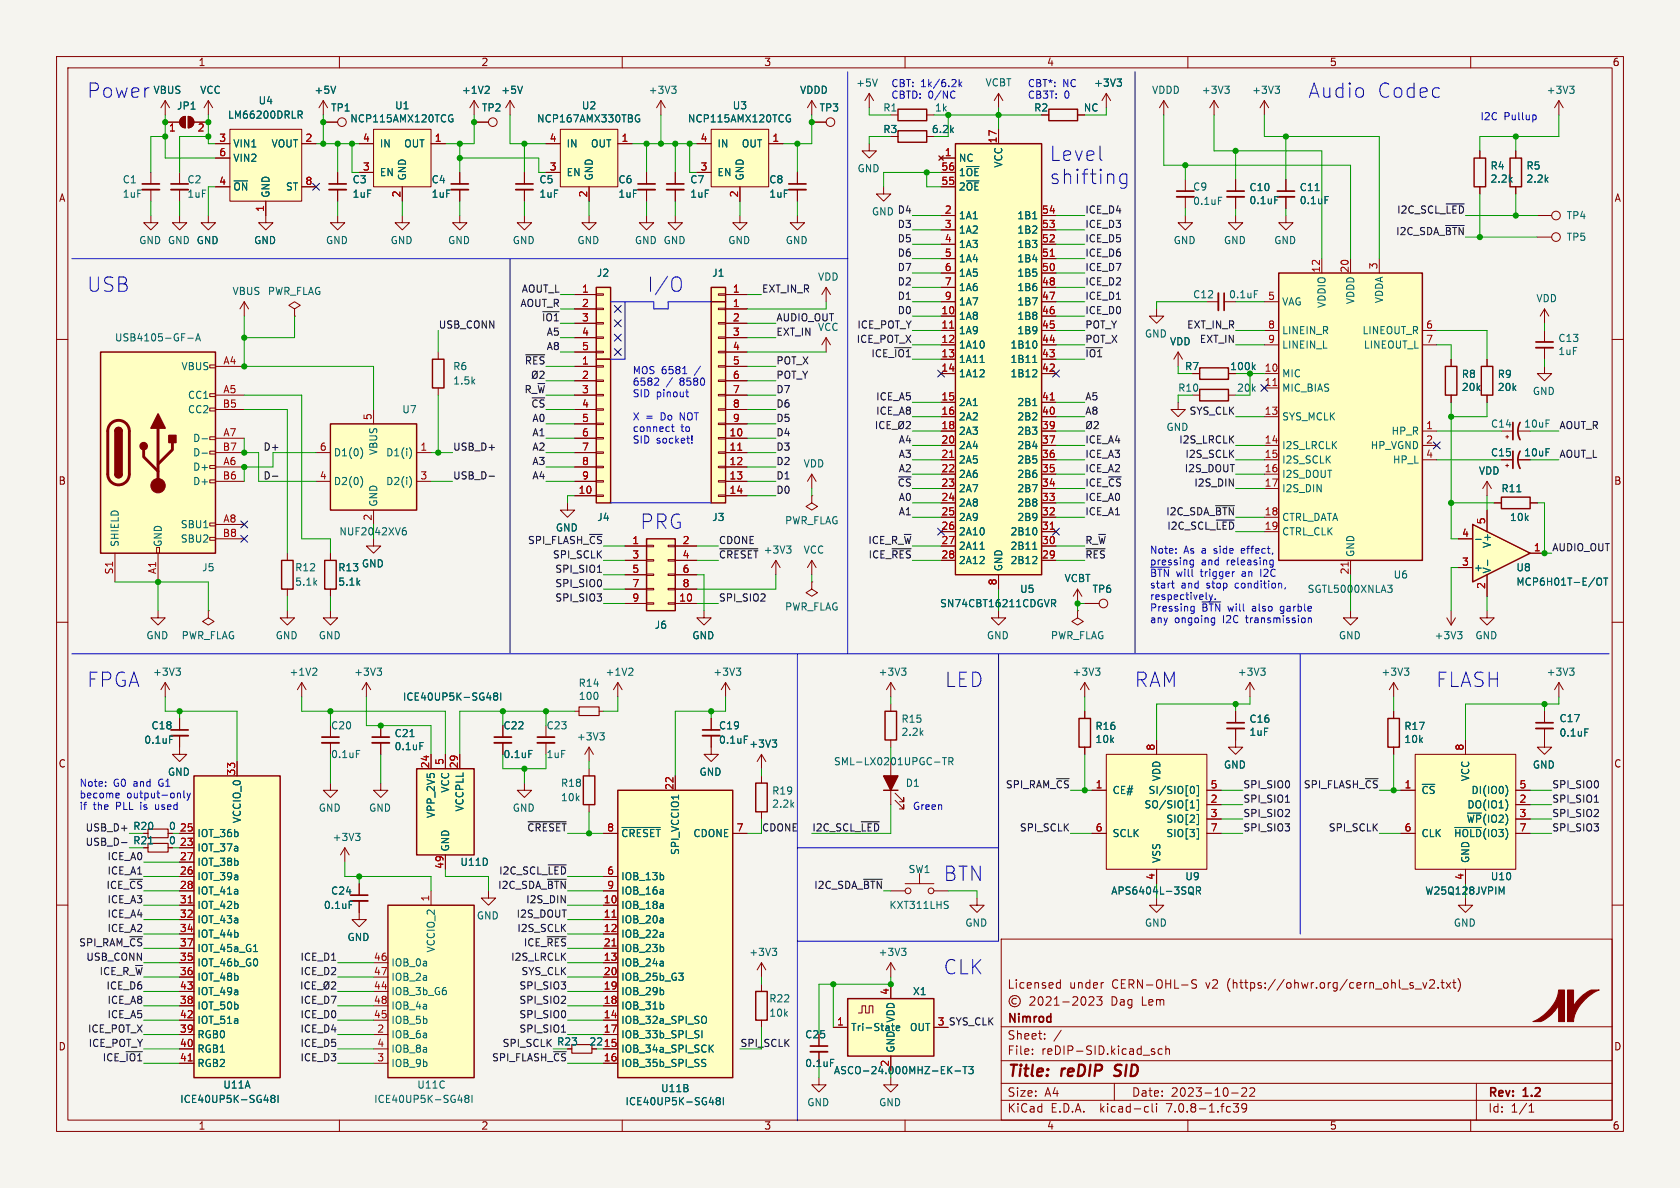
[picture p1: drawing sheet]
<svg xmlns="http://www.w3.org/2000/svg" width="297mm" height="210mm" viewBox="0 0 297 210" stroke-linecap="round" stroke-linejoin="round" font-family="sans-serif">
<defs><g id="words">
<g font-size="3.5" fill="#0000c2">
<text x="15.2" y="17.5">Power</text>
<text x="231.1" y="17.5">Audio</text>
<text x="243.3" y="17.5">Codec</text>
<text x="185.4" y="28.7">Level</text>
<text x="185.4" y="32.8">shifting</text>
<text x="15.2" y="51.8">USB</text>
<text x="114.3" y="51.8">I/O</text>
<text x="113" y="93.7">PRG</text>
<text x="15.2" y="121.7">FPGA</text>
<text x="167.1" y="121.7">LED</text>
<text x="200.7" y="121.7">RAM</text>
<text x="254" y="121.7">FLASH</text>
<text x="166.9" y="156">BTN</text>
<text x="166.9" y="172.5">CLK</text>
</g>
<g font-size="2.8" fill="#840000">
<text x="178" y="190.9">Title:</text>
<text x="187.7" y="190.9">reDIP</text>
<text x="197.9" y="190.9">SID</text>
</g>
<g font-size="2.1" fill="#840000">
<text x="178" y="175">Licensed</text>
<text x="189" y="175">under</text>
<text x="196.5" y="178">Dag</text>
<text x="196.6" y="175">CERN-OHL-S</text>
<text x="202" y="178">Lem</text>
<text x="213.3" y="175">v2</text>
<text x="217.2" y="175">(https://ohwr.org/cern_ohl_s_v2.txt)</text>
<text x="178" y="184">Sheet:</text>
<text x="178" y="181.2">Nimrod</text>
<text x="178" y="186.7">File:</text>
<text x="184.1" y="186.7">reDIP-SID.kicad_sch</text>
<text x="178" y="196.9">KiCad</text>
<text x="178" y="194.1">Size:</text>
<text x="184.7" y="194.1">A4</text>
<text x="185.7" y="196.9">E.D.A.</text>
<text x="194.6" y="196.9">kicad-cli</text>
<text x="200" y="194.1">Date:</text>
<text x="206.5" y="196.9">7.0.8-1.fc39</text>
<text x="207" y="194.1">2023-10-22</text>
<text x="263" y="194.3">Rev:</text>
<text x="263" y="196.9">Id:</text>
<text x="267.1" y="196.9">1/1</text>
<text x="269.4" y="194.3">1.2</text>
</g>
<g font-size="1.8" fill="#840000">
<text x="35" y="11.9">1</text>
<text x="85" y="11.9">2</text>
<text x="135" y="11.9">3</text>
<text x="185" y="11.9">4</text>
<text x="235" y="11.9">5</text>
<text x="285" y="11.9">6</text>
<text x="156.1" y="23.7">R3</text>
<text x="182.7" y="19.9">R2</text>
<text x="10.3" y="35.9">A</text>
<text x="285.3" y="35.9">A</text>
<text x="209.4" y="65.6">R7</text>
<text x="217.4" y="65.6">100k</text>
<text x="10.3" y="85.9">B</text>
<text x="285.3" y="85.9">B</text>
<text x="10.3" y="135.9">C</text>
<text x="285.3" y="135.9">C</text>
<text x="23.5" y="146.9">R20</text>
<text x="23.5" y="149.5">R21</text>
<text x="29.8" y="146.9">0</text>
<text x="29.8" y="149.5">0</text>
<text x="10.3" y="185.9">D</text>
<text x="98.4" y="185">R23</text>
<text x="104.1" y="185">22</text>
<text x="285.3" y="185.9">D</text>
<text x="35" y="199.9">1</text>
<text x="85" y="199.9">2</text>
<text x="135" y="199.9">3</text>
<text x="185" y="199.9">4</text>
<text x="235" y="199.9">5</text>
<text x="285" y="199.9">6</text>
</g>
<g font-size="1.8" fill="#006464">
<text x="27" y="16.8">VBUS</text>
<text x="35.3" y="16.8">VCC</text>
<text x="55.5" y="16.8">+5V</text>
<text x="81.6" y="16.8">+1V2</text>
<text x="88.5" y="16.8">+5V</text>
<text x="114.6" y="16.8">+3V3</text>
<text x="141.3" y="16.8">VDDD</text>
<text x="151.3" y="15.5">+5V</text>
<text x="174.1" y="15.5">VCBT</text>
<text x="193.3" y="15.5">+3V3</text>
<text x="203.6" y="16.8">VDDD</text>
<text x="212.4" y="16.8">+3V3</text>
<text x="221.3" y="16.8">+3V3</text>
<text x="273.3" y="16.8">+3V3</text>
<text x="31.2" y="19.6">JP1</text>
<text x="40.2" y="21.2">LM66200DRLR</text>
<text x="45.6" y="18.6">U4</text>
<text x="58.4" y="19.9">TP1</text>
<text x="61.8" y="21.8">NCP115AMX120TCG</text>
<text x="69.7" y="19.5">U1</text>
<text x="85.1" y="19.9">TP2</text>
<text x="94.8" y="21.8">NCP167AMX330TBG</text>
<text x="102.8" y="19.5">U2</text>
<text x="121.5" y="21.8">NCP115AMX120TCG</text>
<text x="129.4" y="19.5">U3</text>
<text x="144.8" y="19.9">TP3</text>
<text x="156.1" y="19.9">R1</text>
<text x="164.6" y="23.7">6.2k</text>
<text x="191.5" y="19.9">NC</text>
<text x="41.1" y="26.3">VIN1</text>
<text x="41.1" y="28.8">VIN2</text>
<text x="47.9" y="26.3">VOUT</text>
<text x="67.1" y="26.3">IN</text>
<text x="71.4" y="26.3">OUT</text>
<text x="100.1" y="26.3">IN</text>
<text x="104.4" y="26.3">OUT</text>
<text x="126.7" y="26.3">IN</text>
<text x="131" y="26.3">OUT</text>
<text x="169.4" y="28.8">NC</text>
<text x="177.4" y="29.7" transform="rotate(-90 177.4 29.7)">VCC</text>
<text x="21.6" y="32.6">C1</text>
<text x="21.6" y="35.2">1uF</text>
<text x="33" y="32.6">C2</text>
<text x="33" y="35.2">1uF</text>
<text x="41.1" y="33.9">~{ON}</text>
<text x="47.9" y="35.1" transform="rotate(-90 47.9 35.1)">GND</text>
<text x="50.5" y="33.9">ST</text>
<text x="62.2" y="32.6">C3</text>
<text x="62.2" y="35.2">1uF</text>
<text x="67.1" y="31.3">EN</text>
<text x="72" y="32" transform="rotate(-90 72 32)">GND</text>
<text x="76.2" y="32.6">C4</text>
<text x="76.2" y="35.2">1uF</text>
<text x="95.3" y="32.6">C5</text>
<text x="95.3" y="35.2">1uF</text>
<text x="100.1" y="31.3">EN</text>
<text x="105" y="32" transform="rotate(-90 105 32)">GND</text>
<text x="109.2" y="32.6">C6</text>
<text x="109.2" y="35.2">1uF</text>
<text x="121.9" y="32.6">C7</text>
<text x="121.9" y="35.2">1uF</text>
<text x="126.7" y="31.3">EN</text>
<text x="131.7" y="32" transform="rotate(-90 131.7 32)">GND</text>
<text x="135.9" y="32.6">C8</text>
<text x="135.9" y="35.2">1uF</text>
<text x="151.5" y="30.7">GND</text>
<text x="169.4" y="33.9">2~{OE}</text>
<text x="169.4" y="31.3">1~{OE}</text>
<text x="210.8" y="33.9">C9</text>
<text x="220.8" y="34">C10</text>
<text x="229.7" y="34">C11</text>
<text x="263.4" y="30.2">R4</text>
<text x="263.4" y="32.5">2.2k</text>
<text x="269.8" y="30.2">R5</text>
<text x="269.8" y="32.5">2.2k</text>
<text x="169.4" y="39">1A1</text>
<text x="169.4" y="41.5">1A2</text>
<text x="179.7" y="41.5">1B2</text>
<text x="179.7" y="39">1B1</text>
<text x="210.8" y="36.4">0.1uF</text>
<text x="220.8" y="36.3">0.1uF</text>
<text x="229.7" y="36.3">0.1uF</text>
<text x="276.9" y="39">TP4</text>
<text x="24.5" y="43.4">GND GND GND</text>
<text x="34.7" y="43.4">GND</text>
<text x="44.8" y="43.4">GND</text>
<text x="57.5" y="43.4">GND</text>
<text x="69" y="43.4">GND</text>
<text x="79.1" y="43.4">GND</text>
<text x="90.5" y="43.4">GND</text>
<text x="102" y="43.4">GND</text>
<text x="112.1" y="43.4">GND GND</text>
<text x="128.6" y="43.4">GND</text>
<text x="138.8" y="43.4">GND</text>
<text x="169.4" y="44">1A3</text>
<text x="169.4" y="46.6">1A4</text>
<text x="179.7" y="46.6">1B4</text>
<text x="179.7" y="44">1B3</text>
<text x="207.4" y="43.4">GND</text>
<text x="216.3" y="43.4">GND</text>
<text x="225.2" y="43.4">GND</text>
<text x="276.9" y="42.8">TP5</text>
<text x="41" y="52.3">VBUS</text>
<text x="47.3" y="52.3">PWR_FLAG</text>
<text x="105.4" y="49.1">J2</text>
<text x="125.8" y="49.1">J1</text>
<text x="144.5" y="49.8">VDD</text>
<text x="169.4" y="49.1">1A5</text>
<text x="169.4" y="51.7">1A6</text>
<text x="179.7" y="51.7">1B6</text>
<text x="179.7" y="49.1">1B5</text>
<text x="210.8" y="52.9">C12</text>
<text x="217.2" y="52.9">0.1uF</text>
<text x="239.6" y="53.9" transform="rotate(-90 239.6 53.9)">VDDD</text>
<text x="244.7" y="53.7" transform="rotate(-90 244.7 53.7)">VDDA</text>
<text x="271.5" y="53.6">VDD</text>
<text x="144.5" y="58.7">VCC</text>
<text x="169.4" y="56.7">1A8</text>
<text x="169.4" y="59.3">1A9</text>
<text x="169.4" y="54.2">1A7</text>
<text x="179.7" y="59.3">1B9</text>
<text x="179.7" y="56.7">1B8</text>
<text x="179.7" y="54.2">1B7</text>
<text x="202.3" y="59.9">GND</text>
<text x="226.6" y="54.2">VAG</text>
<text x="226.6" y="59.3">LINEIN_R</text>
<text x="234.5" y="54.5" transform="rotate(-90 234.5 54.5)">VDDIO</text>
<text x="240.8" y="59.3">LINEOUT_R</text>
<text x="20.2" y="60.6">USB4105-GF-A</text>
<text x="32" y="65.6">VBUS</text>
<text x="80" y="65.6">R6</text>
<text x="169.4" y="61.8">1A10</text>
<text x="169.4" y="64.4">1A11</text>
<text x="178.5" y="64.4">1B11</text>
<text x="178.5" y="61.8">1B10</text>
<text x="206.7" y="61.2">VDD</text>
<text x="226.6" y="61.8">LINEIN_L</text>
<text x="241" y="61.8">LINEOUT_L</text>
<text x="275.4" y="60.7">C13</text>
<text x="275.4" y="63">1uF</text>
<text x="33.1" y="70.7">CC1</text>
<text x="80" y="68.2">1.5k</text>
<text x="169.4" y="66.9">1A12</text>
<text x="169.4" y="72">2A1</text>
<text x="178.5" y="66.9">1B12</text>
<text x="179.7" y="72">2B1</text>
<text x="226.6" y="66.9">MIC</text>
<text x="226.6" y="69.4">MIC_BIAS</text>
<text x="258.3" y="67">R8</text>
<text x="258.3" y="69.3">20k</text>
<text x="264.7" y="67">R9</text>
<text x="264.7" y="69.3">20k</text>
<text x="270.9" y="70">GND</text>
<text x="33.1" y="73.3">CC2</text>
<text x="71" y="73.3">U7</text>
<text x="169.4" y="74.5">2A2</text>
<text x="169.4" y="77.1">2A3</text>
<text x="179.7" y="77.1">2B3</text>
<text x="179.7" y="74.5">2B2</text>
<text x="206.1" y="76.4">GND</text>
<text x="226.6" y="74.5">SYS_MCLK</text>
<text x="245.9" y="77.1">HP_R</text>
<text x="263.5" y="75.8">C14</text>
<text x="269.3" y="75.8">10uF</text>
<text x="34" y="83.4">D+</text>
<text x="34" y="78.3">D-</text>
<text x="34" y="80.9">D-</text>
<text x="58.9" y="80.9">D1(0)</text>
<text x="66.9" y="80.5" transform="rotate(-90 66.9 80.5)">VBUS</text>
<text x="68.2" y="80.9">D1(i)</text>
<text x="142" y="82.8">VDD</text>
<text x="169.4" y="79.6">2A4</text>
<text x="169.4" y="82.1">2A5</text>
<text x="179.7" y="82.1">2B5</text>
<text x="179.7" y="79.6">2B4</text>
<text x="226.6" y="79.6">I2S_LRCLK</text>
<text x="226.6" y="82.1">I2S_SCLK</text>
<text x="242.2" y="79.6">HP_VGND</text>
<text x="246.2" y="82.1">HP_L</text>
<text x="263.5" y="80.9">C15</text>
<text x="269.3" y="80.9">10uF</text>
<text x="34" y="86">D+</text>
<text x="58.9" y="86">D2(0)</text>
<text x="66.9" y="89.7" transform="rotate(-90 66.9 89.7)">GND</text>
<text x="68.2" y="86">D2(i)</text>
<text x="169.4" y="84.7">2A6</text>
<text x="169.4" y="87.2">2A7</text>
<text x="169.4" y="89.8">2A8</text>
<text x="179.7" y="89.8">2B8</text>
<text x="179.7" y="87.2">2B7</text>
<text x="179.7" y="84.7">2B6</text>
<text x="226.6" y="84.7">I2S_DOUT</text>
<text x="226.6" y="87.2">I2S_DIN</text>
<text x="261.4" y="84.1">VDD</text>
<text x="265.3" y="87.2">R11</text>
<text x="31.9" y="93.6">SBU1</text>
<text x="59.9" y="94.8">NUF2042XV6</text>
<text x="98.2" y="94.2">GND</text>
<text x="105.5" y="92.3">J4</text>
<text x="125.8" y="92.3">J3</text>
<text x="138.7" y="92.9">PWR_FLAG</text>
<text x="169.4" y="92.3">2A9</text>
<text x="169.4" y="94.8">2A10</text>
<text x="178.5" y="94.8">2B10</text>
<text x="179.7" y="92.3">2B9</text>
<text x="226.6" y="92.3">CTRL_DATA</text>
<text x="226.6" y="94.8">CTRL_CLK</text>
<text x="266.8" y="92.3">10k</text>
<text x="21.2" y="96.8" transform="rotate(-90 21.2 96.8)">SHIELD</text>
<text x="28.8" y="96.8" transform="rotate(-90 28.8 96.8)">GND</text>
<text x="31.9" y="96.1">SBU2</text>
<text x="35.6" y="101.2">J5</text>
<text x="52.1" y="101.2">R12</text>
<text x="59.7" y="101.2">R13</text>
<text x="63.9" y="100.5">GND</text>
<text x="134.9" y="98.1">+3V3</text>
<text x="142" y="98.1">VCC</text>
<text x="169.4" y="97.4">2A11</text>
<text x="169.4" y="99.9">2A12</text>
<text x="177.4" y="101.1" transform="rotate(-90 177.4 101.1)">GND</text>
<text x="178.5" y="99.9">2B12</text>
<text x="178.5" y="97.4">2B11</text>
<text x="239.6" y="98.6" transform="rotate(-90 239.6 98.6)">GND</text>
<text x="260.5" y="101.2">+</text>
<text x="263.8" y="101.5" transform="rotate(-90 263.8 101.5)">V-</text>
<text x="263.8" y="97" transform="rotate(-90 263.8 97)">V+</text>
<text x="268" y="101.2">U8</text>
<text x="52.1" y="103.7">5.1k</text>
<text x="59.7" y="103.7">5.1k</text>
<text x="166.1" y="107.5">SN74CBT16211CDGVR</text>
<text x="180.2" y="105">U5</text>
<text x="188.1" y="103.1">VCBT</text>
<text x="193" y="105">TP6</text>
<text x="231.1" y="105">SGTL5000XNLA3</text>
<text x="246.3" y="102.5">U6</text>
<text x="268" y="103.7">MCP6H01T-E/OT</text>
<text x="25.8" y="113.2">GND</text>
<text x="32" y="113.2">PWR_FLAG</text>
<text x="48.6" y="113.2">GND</text>
<text x="56.3" y="113.2">GND</text>
<text x="115.6" y="111.4">J6</text>
<text x="122.3" y="113.2">GND</text>
<text x="138.7" y="108.1">PWR_FLAG</text>
<text x="174.4" y="113.2">GND</text>
<text x="185.7" y="113.2">PWR_FLAG</text>
<text x="236.6" y="113.2">GND</text>
<text x="253.5" y="113.2">+3V3</text>
<text x="260.7" y="113.2">GND</text>
<text x="26.9" y="119.7">+3V3</text>
<text x="51.1" y="119.7">+1V2</text>
<text x="62.5" y="119.7">+3V3</text>
<text x="107" y="119.7">+1V2</text>
<text x="126" y="119.7">+3V3</text>
<text x="155.2" y="119.7">+3V3</text>
<text x="189.5" y="119.7">+3V3</text>
<text x="218.7" y="119.7">+3V3</text>
<text x="244.1" y="119.7">+3V3</text>
<text x="273.3" y="119.7">+3V3</text>
<text x="71.1" y="124.1">ICE40UP5K-SG48I</text>
<text x="102.2" y="121.6">R14</text>
<text x="102.2" y="123.9">100</text>
<text x="25.4" y="131.7">0.1uF</text>
<text x="26.7" y="129.1">C18</text>
<text x="58.4" y="129.1">C20</text>
<text x="69.7" y="130.5">C21</text>
<text x="88.9" y="129.1">C22</text>
<text x="96.5" y="129.1">C23</text>
<text x="101.9" y="131.1">+3V3</text>
<text x="127" y="129.1">C19</text>
<text x="127" y="131.7">0.1uF</text>
<text x="159.3" y="130.3">2.2k</text>
<text x="159.3" y="128">R15</text>
<text x="193.6" y="131.5">10k</text>
<text x="193.6" y="129.2">R16</text>
<text x="220.8" y="130.3">1uF</text>
<text x="220.8" y="128">C16</text>
<text x="248.2" y="131.5">10k</text>
<text x="248.2" y="129.2">R17</text>
<text x="275.6" y="127.9">C17</text>
<text x="275.6" y="130.4">0.1uF</text>
<text x="29.6" y="137.3">GND</text>
<text x="58.4" y="134.2">0.1uF</text>
<text x="69.7" y="132.8">0.1uF</text>
<text x="88.9" y="134.2">0.1uF</text>
<text x="96.5" y="134.2">1uF</text>
<text x="123.6" y="137.3">GND</text>
<text x="132.4" y="132.4">+3V3</text>
<text x="147.3" y="135.5">SML-LX0201UPGC-TR</text>
<text x="216.3" y="136.1">GND</text>
<text x="270.9" y="136.1">GND</text>
<text x="56.3" y="143.7">GND</text>
<text x="65.1" y="143.7">GND</text>
<text x="79.6" y="140.2" transform="rotate(-90 79.6 140.2)">VCC</text>
<text x="82.1" y="143.6" transform="rotate(-90 82.1 143.6)">VCCPLL</text>
<text x="90.5" y="143.7">GND</text>
<text x="99.1" y="141.8">10k</text>
<text x="99.1" y="139.3">R18</text>
<text x="136.4" y="143">2.2k</text>
<text x="136.4" y="140.7">R19</text>
<text x="160" y="139.3">D1</text>
<text x="196.6" y="140.6">CE#</text>
<text x="202.2" y="143.1">SO/SIO[1]</text>
<text x="202.9" y="140.6">SI/SIO[0]</text>
<text x="205.3" y="138.2" transform="rotate(-90 205.3 138.2)">VDD</text>
<text x="251.2" y="140.6">~{CS}</text>
<text x="259.3" y="143.1">DO(IO1)</text>
<text x="259.9" y="138.2" transform="rotate(-90 259.9 138.2)">VCC</text>
<text x="260" y="140.6">DI(IO0)</text>
<text x="34.8" y="148.2">IOT_36b</text>
<text x="42.8" y="145.6" transform="rotate(-90 42.8 145.6)">VCCIO_0</text>
<text x="58.7" y="148.9">+3V3</text>
<text x="77.1" y="144.7" transform="rotate(-90 77.1 144.7)">VPP_2V5</text>
<text x="109.7" y="148.2">~{CRESET}</text>
<text x="122.5" y="148.2">CDONE</text>
<text x="196.6" y="148.2">SCLK</text>
<text x="206.1" y="145.6">SIO[2]</text>
<text x="206.1" y="148.2">SIO[3]</text>
<text x="251.2" y="148.2">CLK</text>
<text x="257" y="148.2">~{HOLD}(IO3)</text>
<text x="259.2" y="145.6">~{WP}(IO2)</text>
<text x="34.8" y="150.7">IOT_37a</text>
<text x="34.8" y="155.8">IOT_39a</text>
<text x="34.8" y="153.3">IOT_38b</text>
<text x="79.6" y="150.6" transform="rotate(-90 79.6 150.6)">GND</text>
<text x="81.3" y="153.3">U11D</text>
<text x="109.7" y="155.8">IOB_13b</text>
<text x="120.2" y="151.2" transform="rotate(-90 120.2 151.2)">SPI_VCCIO1</text>
<text x="160.5" y="154.5">SW1</text>
<text x="205.3" y="152.7" transform="rotate(-90 205.3 152.7)">VSS</text>
<text x="209.4" y="155.8">U9</text>
<text x="259.9" y="152.7" transform="rotate(-90 259.9 152.7)">GND</text>
<text x="263.5" y="155.8">U10</text>
<text x="34.8" y="158.3">IOT_41a</text>
<text x="34.8" y="160.9">IOT_42b</text>
<text x="57.2" y="160.9">0.1uF</text>
<text x="58.4" y="158.3">C24</text>
<text x="109.7" y="160.9">IOB_18a</text>
<text x="109.7" y="158.3">IOB_16a</text>
<text x="157.1" y="160.9">KXT311LHS</text>
<text x="196.4" y="158.3">APS6404L-3SQR</text>
<text x="251.9" y="158.3">W25Q128JVPIM</text>
<text x="34.8" y="163.4">IOT_43a</text>
<text x="34.8" y="166">IOT_44b</text>
<text x="61.3" y="166.5">GND</text>
<text x="84.2" y="162.7">GND</text>
<text x="109.7" y="163.4">IOB_20a</text>
<text x="109.7" y="166">IOB_22a</text>
<text x="170.6" y="164">GND</text>
<text x="202.3" y="164">GND</text>
<text x="256.9" y="164">GND</text>
<text x="34.8" y="171">IOT_46b_G0</text>
<text x="34.8" y="173.6">IOT_48b</text>
<text x="34.8" y="168.5">IOT_45a_G1</text>
<text x="69.1" y="171">IOB_0a</text>
<text x="69.1" y="173.6">IOB_2a</text>
<text x="77.1" y="168.5" transform="rotate(-90 77.1 168.5)">VCCIO_2</text>
<text x="109.7" y="171">IOB_24a</text>
<text x="109.7" y="173.6">IOB_25b_G3</text>
<text x="109.7" y="168.5">IOB_23b</text>
<text x="132.4" y="169.2">+3V3</text>
<text x="155.2" y="169.2">+3V3</text>
<text x="34.8" y="178.7">IOT_50b</text>
<text x="34.8" y="176.1">IOT_49a</text>
<text x="69.1" y="176.1">IOB_3b_G6</text>
<text x="69.1" y="178.7">IOB_4a</text>
<text x="109.7" y="178.7">IOB_31b</text>
<text x="109.7" y="176.1">IOB_29b</text>
<text x="135.9" y="179.9">10k</text>
<text x="135.9" y="177.4">R22</text>
<text x="161.3" y="176.1">X1</text>
<text x="34.8" y="183.7">RGB0</text>
<text x="34.8" y="181.2">IOT_51a</text>
<text x="69.1" y="183.7">IOB_6a</text>
<text x="69.1" y="181.2">IOB_5b</text>
<text x="109.7" y="181.2">IOB_32a_SPI_SO</text>
<text x="109.7" y="183.7">IOB_33b_SPI_SI</text>
<text x="142.2" y="183.7">C25</text>
<text x="150.4" y="182.5">Tri-State</text>
<text x="158.3" y="180.9" transform="rotate(-90 158.3 180.9)">VDD</text>
<text x="160.8" y="182.5">OUT</text>
<text x="34.8" y="186.3">RGB1</text>
<text x="34.8" y="188.8">RGB2</text>
<text x="69.1" y="188.8">IOB_9b</text>
<text x="69.1" y="186.3">IOB_8a</text>
<text x="109.7" y="186.3">IOB_34a_SPI_SCK</text>
<text x="109.7" y="188.8">IOB_35b_SPI_SS</text>
<text x="142.2" y="188.8">0.1uF</text>
<text x="147.3" y="190.1">ASCO-24.000MHZ-EK-T3</text>
<text x="158.3" y="186.2" transform="rotate(-90 158.3 186.2)">GND</text>
<text x="31.8" y="195.2">ICE40UP5K-SG48I</text>
<text x="39.4" y="192.6">U11A</text>
<text x="66" y="195.2">ICE40UP5K-SG48I</text>
<text x="73.7" y="192.6">U11C</text>
<text x="110.5" y="195.6">ICE40UP5K-SG48I</text>
<text x="116.8" y="193.3">U11B</text>
<text x="142.6" y="195.8">GND</text>
<text x="155.3" y="195.8">GND</text>
</g>
<g font-size="1.8" fill="#0000c2">
<text x="157.5" y="15.5">CBT:</text>
<text x="157.5" y="17.5">CBTD:</text>
<text x="162.8" y="15.5">1k/6.2k</text>
<text x="164" y="17.5">0/NC</text>
<text x="181.6" y="15.5">CBT*:</text>
<text x="181.6" y="17.5">CB3T:</text>
<text x="187.9" y="15.5">NC</text>
<text x="188.1" y="17.5">0</text>
<text x="261.6" y="21.3">I2C</text>
<text x="265.9" y="21.3">Pullup</text>
<text x="111.8" y="66.2">MOS 6581</text>
<text x="111.8" y="68.3">6582</text>
<text x="111.8" y="70.3">SID</text>
<text x="116" y="70.3">pinout</text>
<text x="117.8" y="68.3">/</text>
<text x="120.3" y="68.3">8580</text>
<text x="122.9" y="66.2">/</text>
<text x="111.8" y="74.4">X =</text>
<text x="111.8" y="76.4">connect</text>
<text x="116.9" y="74.4">Do</text>
<text x="120.4" y="76.4">to</text>
<text x="120.5" y="74.4">NOT</text>
<text x="111.8" y="78.5">SID</text>
<text x="116" y="78.5">socket!</text>
<text x="203.2" y="98">Note:</text>
<text x="203.2" y="100">pressing</text>
<text x="209.3" y="98">As a</text>
<text x="212.4" y="100">and</text>
<text x="214.9" y="98">side</text>
<text x="217" y="100">releasing</text>
<text x="219.9" y="98">effect,</text>
<text x="203.2" y="102.1">~{BTN}</text>
<text x="203.2" y="104.1">start</text>
<text x="203.2" y="106.2">respectively.</text>
<text x="207.9" y="102.1">will</text>
<text x="208.8" y="104.1">and</text>
<text x="212.4" y="102.1">trigger</text>
<text x="213.4" y="104.1">stop</text>
<text x="218.6" y="104.1">condition,</text>
<text x="219.8" y="102.1">an</text>
<text x="223.3" y="102.1">I2C</text>
<text x="203.2" y="108.2">Pressing</text>
<text x="203.2" y="110.2">any</text>
<text x="207.6" y="110.2">ongoing</text>
<text x="212.5" y="108.2">~{BTN}</text>
<text x="216.3" y="110.2">I2C</text>
<text x="217.2" y="108.2">will</text>
<text x="220.6" y="110.2">transmission</text>
<text x="221.7" y="108.2">also</text>
<text x="226.8" y="108.2">garble</text>
<text x="14" y="139.2">Note:</text>
<text x="14" y="141.2">become</text>
<text x="14" y="143.3">if</text>
<text x="16.5" y="143.3">the</text>
<text x="20" y="139.2">G0</text>
<text x="20.6" y="143.3">PLL</text>
<text x="22.4" y="141.2">output-only</text>
<text x="23.7" y="139.2">and</text>
<text x="25.1" y="143.3">is</text>
<text x="27.9" y="143.3">used</text>
<text x="28.3" y="139.2">G1</text>
<text x="161.3" y="143.3">Green</text>
</g>
<g font-size="1.8" fill="#a90000">
<text x="29.8" y="23.6">1</text>
<text x="34.9" y="23.6">2</text>
<text x="38.7" y="25.1">3</text>
<text x="38.7" y="27.7">6</text>
<text x="53.9" y="25.1">2</text>
<text x="64.1" y="25.1">4</text>
<text x="76.8" y="25.1">1</text>
<text x="97.1" y="25.1">4</text>
<text x="109.8" y="25.1">1</text>
<text x="123.8" y="25.1">4</text>
<text x="136.5" y="25.1">1</text>
<text x="166.9" y="27.7">1</text>
<text x="176.3" y="25.4" transform="rotate(-90 176.3 25.4)">17</text>
<text x="38.7" y="32.8">4</text>
<text x="53.9" y="32.8">8</text>
<text x="64.1" y="30.2">3</text>
<text x="70.9" y="35" transform="rotate(-90 70.9 35)">2</text>
<text x="97.1" y="30.2">3</text>
<text x="103.9" y="35" transform="rotate(-90 103.9 35)">2</text>
<text x="123.8" y="30.2">3</text>
<text x="130.6" y="35" transform="rotate(-90 130.6 35)">2</text>
<text x="166.3" y="32.8">55</text>
<text x="166.3" y="30.2">56</text>
<text x="46.7" y="37.5" transform="rotate(-90 46.7 37.5)">1</text>
<text x="166.9" y="37.8">2</text>
<text x="166.9" y="40.4">3</text>
<text x="184.1" y="40.4">53</text>
<text x="184.1" y="37.8">54</text>
<text x="166.9" y="42.9">4</text>
<text x="166.9" y="45.5">5</text>
<text x="184.1" y="45.5">51</text>
<text x="184.1" y="42.9">52</text>
<text x="243.6" y="47.7" transform="rotate(-90 243.6 47.7)">3</text>
<text x="102.8" y="51.8">1</text>
<text x="129.5" y="51.8">1</text>
<text x="166.9" y="48">6</text>
<text x="166.9" y="50.5">7</text>
<text x="166.9" y="53.1">9</text>
<text x="184.1" y="53.1">47</text>
<text x="184.1" y="50.5">48</text>
<text x="184.1" y="48">50</text>
<text x="224.1" y="53.1">5</text>
<text x="233.4" y="48.3" transform="rotate(-90 233.4 48.3)">12</text>
<text x="238.5" y="48.3" transform="rotate(-90 238.5 48.3)">20</text>
<text x="102.8" y="54.4">2</text>
<text x="102.8" y="56.9">3</text>
<text x="102.8" y="59.4">4</text>
<text x="129.5" y="54.4">1</text>
<text x="129.5" y="56.9">2</text>
<text x="129.5" y="59.4">3</text>
<text x="166.3" y="55.6">10</text>
<text x="166.3" y="58.2">11</text>
<text x="184.1" y="58.2">45</text>
<text x="184.1" y="55.6">46</text>
<text x="224.1" y="58.2">8</text>
<text x="252" y="58.2">6</text>
<text x="39.4" y="64.5">A4</text>
<text x="102.8" y="62">5</text>
<text x="102.8" y="64.5">1</text>
<text x="129.5" y="62">4</text>
<text x="129.5" y="64.5">5</text>
<text x="166.3" y="60.7">12</text>
<text x="166.3" y="63.2">13</text>
<text x="166.3" y="65.8">14</text>
<text x="184.1" y="65.8">42</text>
<text x="184.1" y="63.2">43</text>
<text x="184.1" y="60.7">44</text>
<text x="223.5" y="65.8">10</text>
<text x="224.1" y="60.7">9</text>
<text x="252" y="60.7">7</text>
<text x="39.4" y="69.6">A5</text>
<text x="102.8" y="67.1">2</text>
<text x="102.8" y="69.6">3</text>
<text x="129.5" y="67.1">6</text>
<text x="129.5" y="69.6">7</text>
<text x="166.3" y="70.9">15</text>
<text x="184.1" y="70.9">41</text>
<text x="223.5" y="68.3">11</text>
<text x="39.3" y="72.1">B5</text>
<text x="39.4" y="77.2">A7</text>
<text x="65.8" y="74.4" transform="rotate(-90 65.8 74.4)">5</text>
<text x="102.8" y="72.1">4</text>
<text x="102.8" y="74.7">5</text>
<text x="102.8" y="77.2">6</text>
<text x="128.9" y="77.2">10</text>
<text x="129.5" y="72.1">8</text>
<text x="129.5" y="74.7">9</text>
<text x="166.3" y="73.4">16</text>
<text x="166.3" y="75.9">18</text>
<text x="184.1" y="75.9">39</text>
<text x="184.1" y="73.4">40</text>
<text x="223.5" y="73.4">13</text>
<text x="252" y="75.9">1</text>
<text x="39.3" y="79.8">B7</text>
<text x="39.4" y="82.3">A6</text>
<text x="56.4" y="79.8">6</text>
<text x="74.2" y="79.8">1</text>
<text x="102.8" y="79.8">7</text>
<text x="102.8" y="82.3">8</text>
<text x="128.9" y="79.8">11</text>
<text x="128.9" y="82.3">12</text>
<text x="166.3" y="78.5">20</text>
<text x="166.3" y="81">21</text>
<text x="166.3" y="83.6">22</text>
<text x="184.1" y="83.6">35</text>
<text x="184.1" y="81">36</text>
<text x="184.1" y="78.5">37</text>
<text x="223.5" y="78.5">14</text>
<text x="223.5" y="81">15</text>
<text x="223.5" y="83.6">16</text>
<text x="252" y="78.5">2</text>
<text x="252" y="81">4</text>
<text x="39.3" y="84.8">B6</text>
<text x="56.4" y="84.8">4</text>
<text x="74.2" y="84.8">3</text>
<text x="102.2" y="87.4">10</text>
<text x="102.8" y="84.8">9</text>
<text x="128.9" y="84.8">13</text>
<text x="128.9" y="87.4">14</text>
<text x="166.3" y="86.1">23</text>
<text x="166.3" y="88.6">24</text>
<text x="184.1" y="88.6">33</text>
<text x="184.1" y="86.1">34</text>
<text x="223.5" y="86.1">17</text>
<text x="39.3" y="95">B8</text>
<text x="39.4" y="92.5">A8</text>
<text x="65.8" y="92.1" transform="rotate(-90 65.8 92.1)">2</text>
<text x="166.3" y="91.2">25</text>
<text x="166.3" y="93.7">26</text>
<text x="184.1" y="93.7">31</text>
<text x="184.1" y="91.2">32</text>
<text x="223.5" y="91.2">18</text>
<text x="223.5" y="93.7">19</text>
<text x="258.4" y="95">4</text>
<text x="262.6" y="92.8" transform="rotate(-90 262.6 92.8)">5</text>
<text x="20.1" y="101.6" transform="rotate(-90 20.1 101.6)">S1</text>
<text x="27.7" y="101.6" transform="rotate(-90 27.7 101.6)">A1</text>
<text x="111.7" y="96.3">1</text>
<text x="111.7" y="98.8">3</text>
<text x="111.7" y="101.3">5</text>
<text x="120.6" y="96.3">2</text>
<text x="120.6" y="98.8">4</text>
<text x="120.6" y="101.3">6</text>
<text x="166.3" y="96.3">27</text>
<text x="166.3" y="98.8">28</text>
<text x="184.1" y="98.8">29</text>
<text x="184.1" y="96.3">30</text>
<text x="238.5" y="101.6" transform="rotate(-90 238.5 101.6)">21</text>
<text x="258.4" y="100.1">3</text>
<text x="271.1" y="97.5">1</text>
<text x="111.7" y="103.9">7</text>
<text x="111.7" y="106.4">9</text>
<text x="120" y="106.4">10</text>
<text x="120.6" y="103.9">8</text>
<text x="176.3" y="103.6" transform="rotate(-90 176.3 103.6)">8</text>
<text x="262.6" y="104.2" transform="rotate(-90 262.6 104.2)">2</text>
<text x="41.7" y="137.2" transform="rotate(-90 41.7 137.2)">33</text>
<text x="75.9" y="135.9" transform="rotate(-90 75.9 135.9)">24</text>
<text x="78.5" y="135.3" transform="rotate(-90 78.5 135.3)">5</text>
<text x="81" y="135.9" transform="rotate(-90 81 135.9)">29</text>
<text x="204.2" y="132.8" transform="rotate(-90 204.2 132.8)">8</text>
<text x="258.8" y="132.8" transform="rotate(-90 258.8 132.8)">8</text>
<text x="119.1" y="139.7" transform="rotate(-90 119.1 139.7)">22</text>
<text x="193.6" y="139.4">1</text>
<text x="213.9" y="142">2</text>
<text x="213.9" y="139.4">5</text>
<text x="248.2" y="139.4">1</text>
<text x="268.5" y="142">2</text>
<text x="268.5" y="139.4">5</text>
<text x="31.7" y="149.6">23</text>
<text x="31.7" y="147.1">25</text>
<text x="107.2" y="147.1">8</text>
<text x="130.1" y="147.1">7</text>
<text x="193.6" y="147.1">6</text>
<text x="213.9" y="144.5">3</text>
<text x="213.9" y="147.1">7</text>
<text x="248.2" y="147.1">6</text>
<text x="268.5" y="144.5">3</text>
<text x="268.5" y="147.1">7</text>
<text x="31.7" y="154.7">26</text>
<text x="31.7" y="152.1">27</text>
<text x="78.5" y="153.7" transform="rotate(-90 78.5 153.7)">49</text>
<text x="107.2" y="154.7">6</text>
<text x="204.2" y="155.6" transform="rotate(-90 204.2 155.6)">4</text>
<text x="258.8" y="155.6" transform="rotate(-90 258.8 155.6)">4</text>
<text x="31.7" y="157.2">28</text>
<text x="31.7" y="159.8">31</text>
<text x="75.9" y="159.5" transform="rotate(-90 75.9 159.5)">1</text>
<text x="106.6" y="159.8">10</text>
<text x="107.2" y="157.2">9</text>
<text x="31.7" y="162.3">32</text>
<text x="31.7" y="164.8">34</text>
<text x="31.7" y="167.4">37</text>
<text x="106.6" y="162.3">11</text>
<text x="106.6" y="164.8">12</text>
<text x="106.6" y="167.4">21</text>
<text x="31.7" y="169.9">35</text>
<text x="31.7" y="172.5">36</text>
<text x="66" y="169.9">46</text>
<text x="66" y="172.5">47</text>
<text x="106.6" y="169.9">13</text>
<text x="106.6" y="172.5">20</text>
<text x="31.7" y="177.5">38</text>
<text x="31.7" y="175">43</text>
<text x="66" y="175">44</text>
<text x="66" y="177.5">48</text>
<text x="106.6" y="177.5">18</text>
<text x="106.6" y="175">19</text>
<text x="157.2" y="176" transform="rotate(-90 157.2 176)">4</text>
<text x="31.7" y="182.6">39</text>
<text x="31.7" y="185.2">40</text>
<text x="31.7" y="180.1">42</text>
<text x="66" y="180.1">45</text>
<text x="66.6" y="182.6">2</text>
<text x="66.6" y="185.2">4</text>
<text x="106.6" y="180.1">14</text>
<text x="106.6" y="185.2">15</text>
<text x="106.6" y="182.6">17</text>
<text x="147.9" y="181.4">1</text>
<text x="165.7" y="181.4">3</text>
<text x="31.7" y="187.7">41</text>
<text x="66.6" y="187.7">3</text>
<text x="106.6" y="187.7">16</text>
<text x="157.2" y="188.7" transform="rotate(-90 157.2 188.7)">2</text>
</g>
<g font-size="1.8" fill="#009600">
<text x="165.2" y="19.9">1k</text>
<text x="208.2" y="69.4">R10</text>
<text x="218.6" y="69.4">20k</text>
<text x="143.9" y="157.2">I2C_SDA_~{BTN}</text>
<text x="88.8" y="185.2">SPI_SCLK R23</text>
</g>
<g font-size="1.8" fill="#0f0f0f">
<text x="154" y="38.3">GND D4</text>
<text x="158.6" y="40.4">D3</text>
<text x="191.8" y="40.4">ICE_D3</text>
<text x="191.8" y="37.8">ICE_D4</text>
<text x="246.7" y="41.6">I2C_SDA_~{BTN}</text>
<text x="246.9" y="37.8">I2C_SCL_~{LED}</text>
<text x="158.6" y="48">D7</text>
<text x="158.6" y="45.5">D6</text>
<text x="158.6" y="42.9">D5</text>
<text x="191.8" y="42.9">ICE_D5</text>
<text x="191.8" y="45.5">ICE_D6</text>
<text x="191.8" y="48">ICE_D7</text>
<text x="92.1" y="51.8">AOUT_L</text>
<text x="134.6" y="51.8">EXT_IN_R</text>
<text x="158.6" y="53.1">D1</text>
<text x="158.6" y="50.5">D2</text>
<text x="191.8" y="53.1">ICE_D1</text>
<text x="191.8" y="50.5">ICE_D2</text>
<text x="77.5" y="58.2">USB_CONN</text>
<text x="91.9" y="54.3">AOUT_R</text>
<text x="95.7" y="56.9">~{IO1}</text>
<text x="96.6" y="59.4">A5</text>
<text x="137.2" y="56.9">AUDIO_OUT</text>
<text x="137.2" y="59.4">EXT_IN</text>
<text x="151.5" y="58.2">ICE_POT_Y</text>
<text x="158.6" y="55.6">D0</text>
<text x="191.8" y="55.6">ICE_D0</text>
<text x="191.8" y="58.2">POT_Y</text>
<text x="209.8" y="58.2">EXT_IN_R</text>
<text x="92.7" y="64.5">~{RES}</text>
<text x="96.6" y="62">A8</text>
<text x="137.2" y="64.5">POT_X</text>
<text x="151.4" y="60.7">ICE_POT_X</text>
<text x="154" y="63.2">ICE_~{IO1}</text>
<text x="191.8" y="63.2">~{IO1}</text>
<text x="191.8" y="60.7">POT_X</text>
<text x="212" y="60.7">EXT_IN</text>
<text x="92.6" y="69.6">R_~{W}</text>
<text x="137.2" y="67">POT_Y</text>
<text x="137.2" y="69.6">D7</text>
<text x="154.8" y="70.9">ICE_A5</text>
<text x="191.8" y="70.9">A5</text>
<text x="93.8" y="72.1">~{CS}</text>
<text x="94" y="74.7">A0</text>
<text x="94" y="77.2">A1</text>
<text x="137.2" y="77.2">D4</text>
<text x="137.2" y="74.7">D5</text>
<text x="137.2" y="72.1">D6</text>
<text x="154.8" y="73.4">ICE_A8</text>
<text x="191.8" y="73.4">A8</text>
<text x="210.2" y="73.4">SYS_CLK</text>
<text x="275.6" y="75.9">AOUT_R</text>
<text x="46.5" y="79.7">D+</text>
<text x="80" y="79.7">USB_D+</text>
<text x="94" y="79.7">A2</text>
<text x="94" y="82.3">A3</text>
<text x="137.2" y="79.7">D3</text>
<text x="137.2" y="82.3">D2</text>
<text x="158.8" y="78.5">A4</text>
<text x="158.8" y="81">A3</text>
<text x="158.8" y="83.6">A2</text>
<text x="191.8" y="78.5">ICE_A4</text>
<text x="191.8" y="81">ICE_A3</text>
<text x="191.8" y="83.6">ICE_A2</text>
<text x="208.4" y="78.5">I2S_LRCLK</text>
<text x="209.3" y="83.6">I2S_DOUT</text>
<text x="209.5" y="81">I2S_SCLK</text>
<text x="275.6" y="81">AOUT_L</text>
<text x="46.5" y="84.8">D-</text>
<text x="80" y="84.8">USB_D-</text>
<text x="94" y="84.8">A4</text>
<text x="137.2" y="87.4">D0</text>
<text x="137.2" y="84.8">D1</text>
<text x="158.6" y="86.1">~{CS}</text>
<text x="158.8" y="88.6">A0</text>
<text x="191.8" y="86.1">ICE_~{CS}</text>
<text x="191.8" y="88.6">ICE_A0</text>
<text x="211" y="86.1">I2S_DIN</text>
<text x="158.8" y="91.2">A1</text>
<text x="191.8" y="91.2">ICE_A1</text>
<text x="206.1" y="91.2">I2C_SDA_~{BTN}</text>
<text x="206.3" y="93.7">I2C_SCL_~{LED}</text>
<text x="93.2" y="96.3">SPI_FLASH_~{CS}</text>
<text x="97.6" y="98.8">SPI_SCLK</text>
<text x="98.1" y="101.3">SPI_SIO1</text>
<text x="127" y="98.8">~{CRESET}</text>
<text x="127" y="96.3">CDONE</text>
<text x="153.4" y="96.3">ICE_R_~{W}</text>
<text x="153.5" y="98.8">ICE_~{RES}</text>
<text x="191.8" y="98.8">~{RES}</text>
<text x="191.8" y="96.3">R_~{W}</text>
<text x="274.3" y="97.5">AUDIO_OUT</text>
<text x="98.1" y="103.9">SPI_SIO0</text>
<text x="98.1" y="106.4">SPI_SIO3</text>
<text x="127" y="106.4">SPI_SIO2</text>
<text x="177.7" y="139.4">SPI_RAM_~{CS}</text>
<text x="219.7" y="139.4">SPI_SIO0</text>
<text x="219.7" y="142">SPI_SIO1</text>
<text x="230.4" y="139.4">SPI_FLASH_~{CS}</text>
<text x="274.3" y="139.4">SPI_SIO0</text>
<text x="274.3" y="142">SPI_SIO1</text>
<text x="15" y="147.1">USB_D+</text>
<text x="15" y="149.6">USB_D-</text>
<text x="93.1" y="147.1">~{CRESET}</text>
<text x="134.6" y="147.1">CDONE</text>
<text x="143.5" y="147.1">I2C_SCL_~{LED}</text>
<text x="180.2" y="147.1">SPI_SCLK</text>
<text x="219.7" y="147.1">SPI_SIO3</text>
<text x="219.7" y="144.5">SPI_SIO2</text>
<text x="234.8" y="147.1">SPI_SCLK</text>
<text x="274.3" y="147.1">SPI_SIO3</text>
<text x="274.3" y="144.5">SPI_SIO2</text>
<text x="18.9" y="154.7">ICE_A1</text>
<text x="18.9" y="152.1">ICE_A0</text>
<text x="88.2" y="154.7">I2C_SCL_~{LED}</text>
<text x="18.7" y="157.2">ICE_~{CS}</text>
<text x="18.9" y="159.8">ICE_A3</text>
<text x="88" y="157.2">I2C_SDA_~{BTN}</text>
<text x="92.9" y="159.8">I2S_DIN</text>
<text x="13.9" y="167.4">SPI_RAM_~{CS}</text>
<text x="18.9" y="162.3">ICE_A4</text>
<text x="18.9" y="164.8">ICE_A2</text>
<text x="91.2" y="162.3">I2S_DOUT</text>
<text x="91.4" y="164.8">I2S_SCLK</text>
<text x="92.5" y="167.4">ICE_~{RES}</text>
<text x="15.2" y="169.9">USB_CONN</text>
<text x="17.5" y="172.5">ICE_R_~{W}</text>
<text x="53" y="172.5">ICE_D2</text>
<text x="53" y="169.9">ICE_D1</text>
<text x="90.3" y="169.9">I2S_LRCLK</text>
<text x="92.1" y="172.5">SYS_CLK</text>
<text x="18.7" y="175">ICE_D6</text>
<text x="18.9" y="177.5">ICE_A8</text>
<text x="53" y="177.5">ICE_D7</text>
<text x="91.7" y="175">SPI_SIO3</text>
<text x="91.7" y="177.5">SPI_SIO2</text>
<text x="15.5" y="182.6">ICE_POT_X</text>
<text x="15.6" y="185.2">ICE_POT_Y</text>
<text x="18.9" y="180.1">ICE_A5</text>
<text x="53" y="182.6">ICE_D4</text>
<text x="53" y="180.1">ICE_D0</text>
<text x="53" y="185.2">ICE_D5</text>
<text x="91.7" y="182.6">SPI_SIO1</text>
<text x="91.7" y="180.1">SPI_SIO0</text>
<text x="130.8" y="185.2">SPI_SCLK</text>
<text x="165.7" y="181.4">3 SYS_CLK</text>
<text x="18.1" y="187.7">ICE_~{IO1}</text>
<text x="53" y="187.7">ICE_D3</text>
<text x="86.9" y="187.7">SPI_FLASH_~{CS}</text>
</g>
</g></defs>
<path d="M0 0h297v210h-297z" fill="#f5f4ef" stroke="#f5f4ef" stroke-width=".18"/>
<g fill="none" stroke="#840000" stroke-width=".18">
<path d="M10 10h277v190h-277zM12 12h273v186h-273zM29.2 17.8l-.8 1.3M29.2 17.8v2.5M29.2 17.8l.8 1.3M57.1 17.8l-.7 1.3M57.1 17.8v2.5M57.1 17.8l.8 1.3M60 10v2M83.8 17.8l-.7 1.3M83.8 17.8v2.5M83.8 17.8l.8 1.3"/>
<path d="M90.2 17.8l-.8 1.3M90.2 17.8v2.5M90.2 17.8l.7 1.3M110 10v2M153.7 16.5l.7 1.3M153.7 16.5v2.6M153.7 16.5l-.8 1.3M160 10v2M176.5 16.5l-.7 1.3M176.5 16.5v2.6M176.5 16.5l.8 1.3M195.6 16.5l-.8 1.3"/>
<path d="M195.6 16.5v2.6M195.6 16.5l.7 1.3M210 10v2M260 10v2M29.2 21.6h2.5M32.1 20.8l.7-.2v2a1.02 1.02 0 0 1-1-.6 1.02 1.02 0 0 1 .3-1.2zM33.3 20.6a1.02 1.02 0 0 1 1 1 1.02 1.02 0 0 1-1 1zM34.3 21.6h2.5M38.1 25.4h2.5M38.1 33h2.5M38.1 27.9h2.5M40.6 22.9h12.7v12.7h-12.7z"/>
<path d="M47 35.6v2.5M53.3 25.4h2.6M53.3 33h2.6M57.1 21.6h2.6M59.7 38.1v1.3h-1.3l1.3 1.2 1.3-1.2h-1.3M59.7 30.5v2M59.7 33.5v2.1M63.5 25.4h2.5M63.5 30.5h2.5M66 22.9h10.2v10.1h-10.2zM71.1 38.1v1.3h-1.3l1.3 1.2 1.3-1.2h-1.3M71.1 33v2.6"/>
<path d="M76.2 25.4h2.5M81.3 38.1v1.3h-1.3l1.3 1.2 1.2-1.2h-1.2M81.3 30.5v2M81.3 33.5v2.1M83.8 21.6h2.6M153.7 25.4v1.3h-1.3l1.3 1.2 1.2-1.2h-1.2M156.2 33v1.3h-1.3l1.3 1.3 1.3-1.3h-1.3M157.5 20.3h1.2M163.8 20.3h1.3M163.8 24.1h1.3M190.5 20.3h1.3M10 60h2"/>
<path d="M43.2 53.3l-.8 1.3M43.2 53.3v2.6M43.2 53.3l.7 1.3M101.6 52.1h3.8M101.6 54.6h3.8M101.6 57.2h3.8M101.6 59.7h3.8M105.4 59.6h1.3v.2h-1.3zM105.4 57h1.3v.3h-1.3zM105.4 54.5h1.3v.2h-1.3zM105.4 51.9h1.3v.3h-1.3zM146 59.7l-.7 1.3"/>
<path d="M146 50.8v2.5M146 59.7v2.5M146 59.7l.8 1.3M146 50.8l-.7 1.3M146 50.8l.8 1.3M223.5 53.3h2.6M223.5 58.4h2.6M233.7 45.7v2.6M238.8 45.7v2.6M243.8 45.7v2.6M251.5 58.4h2.5M285 60h2"/>
<path d="M101.6 62.2h3.8M105.4 62.1h1.3v.3h-1.3zM223.5 66h2.6M223.5 68.6h2.6M223.5 73.7h2.6M223.5 78.7h2.6M223.5 61h2.6M251.5 76.2h2.5M251.5 78.7h2.5M251.5 61h2.5M110.5 96.5h3.8M110.5 99.1h3.8"/>
<path d="M114.3 98.9h1.3v.3h-1.3zM114.3 96.4h1.3v.2h-1.3zM118.1 98.9h1.3v.3h-1.3zM118.1 96.4h1.3v.2h-1.3zM119.4 96.5h3.8M119.4 99.1h3.8M137.2 99.1l-.8 1.2M137.2 99.1v2.5M137.2 99.1l.7 1.2M143.5 83.8l-.8 1.3M143.5 83.8v2.6M143.5 83.8l.8 1.3"/>
<path d="M223.5 81.3h2.6M223.5 83.8h2.6M223.5 86.4h2.6M223.5 91.4h2.6M223.5 94h2.6M238.8 99.1v2.5M251.5 81.3h2.5M10 110h2M110.5 106.7h3.8M110.5 101.6h3.8M110.5 104.1h3.8M114.3 106.6h1.3v.2h-1.3z"/>
<path d="M114.3 104h1.3v.3h-1.3zM114.3 101.5h1.3v.2h-1.3zM118.1 106.6h1.3v.2h-1.3zM118.1 104h1.3v.3h-1.3zM118.1 101.5h1.3v.2h-1.3zM119.4 106.7h3.8M119.4 101.6h3.8M119.4 104.1h3.8M124.5 108v1.2h-1.3l1.3 1.3 1.2-1.3h-1.2M238.8 108v1.2h-1.3l1.3 1.3 1.2-1.3h-1.2M255.8 109.2l.7 1.3M256.5 108v2.5"/>
<path d="M257.3 109.2l-.8 1.3M285 110h2M246.4 125.7v1.3M246.4 132.1v1.3M273 125.7v2.1M273 128.8v2M275.6 120.7l-.8 1.2M275.6 120.7v2.5M275.6 120.7l.8 1.2M10 160h2M285 160h2M177 166h108v32h-108z"/>
<path d="M179.7 176.6a.52 .52 0 0 0-.8 .4 .52 .52 0 0 0 .8 .4M182.1 176.3l.6-.1 .2 .1 .1 .3-1 1.1h1M183.7 176.3l.2-.1a.81 .81 0 0 1 .6 .6 .81 .81 0 0 1-.3 .8l-.2 .1a.81 .81 0 0 1-.3-1.4zM185 176.3l.5-.1 .2 .1 .1 .3-.9 1.1h.9M186.4 177.7h.8M186.4 176.6l.4-.4v1.5M186.9 173.8h.6M186.9 174.6h.6M187.5 173.2v1.5M187.9 177.1h1.1M189.7 176.3l.5-.1 .3 .1v.3l-.9 1.1h.9M191.2 176.3l.3-.1a.81 .81 0 0 1 .5 .6 .81 .81 0 0 1-.3 .8l-.1 .1a.81 .81 0 0 1-.4-1.4z"/>
<path d="M192.5 176.3l.6-.1 .2 .1 .1 .3-.9 1.1h.9M193.9 176.2h.9l-.5 .6 .4 .1v.7l-.2 .1h-.4l-.2-.1M195 173.7h.1M211.5 173.3l-.5-.1-.3 .3 .1 .3 .7 .3v.5l-.3 .1-.5-.1M250.2 174.8h1.1M251.5 173.7l.4 1 .3-1M252.7 173.3l.6-.1 .2 .1 .1 .3-.9 1.1h.9M254.2 174.6v.1M254.7 173.7h.6M255 173.2v1.3l.3 .2M255.7 173.7l.8 1M256.5 173.7l-.8 1"/>
<path d="M256.8 173.7h.6M257 173.2v1.3l.4 .2M257.7 173a1.72 1.72 0 0 1 0 2.3M60 198v2M110 198v2M160 198v2M177 194.5h108M177 191.5h108M177 187.5h108M177 181.5h108M182.5 186.3v.1M182.5 185.5v.1"/>
<path d="M184.7 183.6v.1M184.7 182.8v.1M187.6 182.1l-1.3 2M197 191.5v3M202.6 195.6l.4 .1M203 196.5l-.4 .1M203.7 195.1v1.3l.2 .2M204 185.9l.2 .2-.2 .3M204 185.4l.1 .1M204.5 195.1v.1M204.5 195.6v1M205.5 185.5l-.5-.1-.3 .3v.4l.2 .2h.6"/>
<path d="M206.1 185.5l.2-.1 .4 .1v.9M206.1 184.9v1.5M210 198v2M217.7 193.2h1.2M218 195.1h1l-.5 .6 .4 .1v.7l-.2 .1-.6-.1M219.5 192.4l.6-.1 .2 .1 .1 .3-.9 1.1h.9M220.4 195.7l-.3 .3h-.4l-.2-.3 .2-.5 .4-.1 .2 .1a.99 .99 0 0 1-.3 1.4h-.3M221 192.4l.5-.1 .2 .1 .1 .3-.9 1.1h.9M260 198v2M261 191.5v6.5M270.3 196.6h.9M270.3 195.5l.4-.4v1.5"/>
<circle cx="60.5" cy="21.6" r=".76"/>
<circle cx="87.1" cy="21.6" r=".76"/>
<circle cx="179.4" cy="177" r="1"/>
</g>
<path d="M196.9 190.1l.3 .1M197.2 188.4l-.1 .4 .1 .2" fill="none" stroke="#840000" stroke-width=".4"/>
<g fill="none" stroke="#006464" stroke-width=".18">
<path d="M52.7 19.6h.5l.2 .3-.1 .3-.6 .1M59.3 15.2l-.4 1.3M86.3 15.2l.2 .3-.1 .3-.7 .7h.8M92.4 15.2l-.5 1.3M155.1 14l-.4 1.2M197.5 14h.8l-.5 .4M198 14.4l.3 .3v.3l-.3 .2M53 20.3l.4 .6M79.8 21h.3l-.1 .5-.3 .1-.3-.2M80 20.4l-.3-.1-.3 .2M139.1 96.5h.7l-.4 .5M139.6 97l.2 .2v.3l-.2 .3"/>
<path d="M245.3 103.4h.8l-.4 .5 .3 .2 .1 .4-.2 .2h-.4M257.7 111.7h.8l-.5 .4M258.2 112.1l.3 .3v.3l-.3 .2M277.5 118.1h.8l-.5 .5M278 118.6l.3 .2v.3l-.3 .3M280.2 128.8h.6"/>
</g>
<g fill="#ffffc2" stroke="#ffffc2" stroke-width=".18">
<path d="M114.3 95.3h5.1v12.7h-5.1z"/>
<path d="M226.1 48.3h25.4v50.8h-25.4z"/>
<path d="M40.6 22.9h12.7v12.7h-12.7z"/>
<path d="M66 22.9h10.2v10.1h-10.2z"/>
<path d="M105.4 50.8h2.5v12.7h-2.5z"/>
</g>
<path d="M158.7 19.3h5.1v2h-5.1zM185.4 19.3h5.1v2h-5.1zM158.7 23.1h5.1v2h-5.1zM105.4 50.8h2.5v12.7h-2.5zM226.1 48.3h25.4v50.8h-25.4zM114.3 95.3h5.1v12.7h-5.1zM245.4 127h2v5.1h-2z" fill="none" stroke="#840000" stroke-width=".25"/>
<path d="M58.2 33.5h3M79.8 33.5h3M271.5 128.8h3.1" fill="none" stroke="#840000" stroke-width=".33"/>
<path d="M58.2 32.5h3M79.8 32.5h3M271.5 127.8h3.1" fill="none" stroke="#840000" stroke-width=".3"/>
<g fill="#840000" stroke="#840000" stroke-width=".18">
<path d="M275.5 175h1.1v5.6h-1.1v-2.8a6.9 6.9 0 0 1-3.2 2.8h-1.3a7.7 7.7 0 0 0 4.5-5.2z"/>
<path d="M277.1 175h1.1v2.8a6.7 6.7 0 0 1 3.2-2.8h1.3a7.9 7.9 0 0 0-4.5 5.2v.4h-1.1z"/>
<path d="M32.1 20.8l.7-.2v2a1.02 1.02 0 0 1-1-.6 1.02 1.02 0 0 1 .3-1.2z"/>
<path d="M33.3 20.6a1.02 1.02 0 0 1 1 1 1.02 1.02 0 0 1-1 1z"/>
</g>
<path d="M225 68.2h.8M238.3 99.4v.7" fill="none" stroke="#a90000" stroke-width=".18"/>
<path d="M260.3 92.7l10.2 5.1-10.2 5.1z" fill="#ffffc2"/>
<g fill="none" stroke="#840000" stroke-width=".25">
<path d="M168.9 25.4h15.2v76.2h-15.2zM260.6 27.9h2v5.1h-2zM267 27.9h2v5.1h-2zM125.7 50.8h2.6v2.5h-2.6zM125.7 53.3h2.6v35.6h-2.6zM17.8 62.2h20.3v35.6h-20.3zM20.3 76.2a.64 .64 0 0 1 .7-.6 .64 .64 0 0 1 .6 .6M58.4 74.9h15.3v15.3h-15.3zM76.5 63.5h2v5.1h-2zM105.4 63.5h2.5v25.4h-2.5zM212.1 65h5.1v2.1h-5.1zM212.1 68.8h5.1v2.1h-5.1z"/>
<path d="M255.5 64.8h2.1v5.1h-2.1zM261.9 64.8h2v5.1h-2zM20.3 83.8a.64 .64 0 0 0 .7 .7 .64 .64 0 0 0 .6-.7M49.8 99.1h2v5h-2zM57.4 99.1h2v5h-2zM260.3 92.7l10.2 5.1-10.2 5.1zM265.4 87.9h5.1v2h-5.1zM34.3 137.2h15.2v53.3h-15.2zM73.7 135.9h10.1v15.2h-10.1zM103.1 137.2h2.1v5h-2.1zM109.2 139.7h20.3v50.8h-20.3zM133.6 138.4h2v5.1h-2z"/>
<path d="M156.2 139.7h2.5M156.5 125.7h2v5.1h-2zM190.8 127h2v5.1h-2zM68.6 160h15.2v30.5h-15.2zM133.6 175.3h2v5h-2zM149.9 176.5h15.2v10.2h-15.2z"/>
</g>
<g fill="none" stroke="#840000" stroke-width=".18">
<path d="M36.8 17.8l-.7 1.3M36.8 17.8v2.5M36.8 17.8l.8 1.3M116.8 17.8l-.7 1.3M116.8 17.8v2.5M116.8 17.8l.8 1.3M143.5 17.8v2.5M143.5 17.8l-.8 1.3M143.5 17.8l.8 1.3M205.7 17.8l-.7 1.3M205.7 17.8v2.5M205.7 17.8l.8 1.3"/>
<path d="M214.6 17.8l-.7 1.3M214.6 17.8v2.5M214.6 17.8l.8 1.3M223.5 17.8l-.7 1.3M223.5 17.8v2.5M223.5 17.8l.8 1.3M275.6 17.8l-.8 1.3M275.6 17.8v2.5M275.6 17.8l.8 1.3M26.7 38.1v1.3h-1.3l1.3 1.2 1.2-1.2h-1.2M26.7 30.5v2M26.7 33.5v2.1"/>
<path d="M29.2 21.6h2.5M31.7 38.1v1.3h-1.2l1.2 1.2 1.3-1.2h-1.3M31.7 30.5v2M31.7 33.5v2.1M34.3 21.6h2.5M36.8 38.1v1.3h-1.2l1.2 1.2 1.3-1.2h-1.3M38.1 33h2.5M38.1 27.9h2.5M38.1 25.4h2.5M47 35.6v3.8h-1.3l1.3 1.2 1.3-1.2h-1.3M53.3 33h2.6M53.3 25.4h2.6"/>
<path d="M57.1 21.6h2.6M59.7 30.5v2M59.7 33.5v2.1M63.5 30.5h2.5M63.5 25.4h2.5M71.1 33v2.6M76.2 25.4h2.5M81.3 30.5v2M81.3 33.5v2.1M83.8 21.6h2.6M92.7 38.1v1.3h-1.3l1.3 1.2 1.3-1.2h-1.3M92.7 30.5v2"/>
<path d="M92.7 33.5v2.1M96.5 30.5h2.6M96.5 25.4h2.6M99.1 22.9h10.1v10.1h-10.1zM104.1 38.1v1.3h-1.2l1.2 1.2 1.3-1.2h-1.3M104.1 33v2.6M109.2 25.4h2.6M114.3 38.1v1.3h-1.3l1.3 1.2 1.3-1.2h-1.3M114.3 30.5v2M114.3 33.5v2.1M119.4 38.1v1.3h-1.3l1.3 1.2 1.2-1.2h-1.2M119.4 30.5v2"/>
<path d="M119.4 33.5v2.1M123.2 30.5h2.5M123.2 25.4h2.5M125.7 22.9h10.2v10.1h-10.2zM130.8 38.1v1.3h-1.3l1.3 1.2 1.3-1.2h-1.3M130.8 33v2.6M135.9 25.4h2.5M141 38.1v1.3h-1.3l1.3 1.2 1.2-1.2h-1.2M141 30.5v2M141 33.5v2.1M143.5 21.6h2.5M163.8 24.1h1.3"/>
<path d="M166 27.6l.8 .7M166.4 38.1h2.5M166.4 33h2.5M166.4 30.5h2.5M166.4 27.9h2.5M166.8 27.6l-.8 .7M176.5 22.9v2.5M184.1 38.1h2.6M190.5 20.3h1.3M209.5 38.1v1.3h-1.2l1.2 1.2 1.3-1.2h-1.3M209.5 31.8v2M209.5 34.8v2"/>
<path d="M218.4 38.1v1.3h-1.2l1.2 1.2 1.3-1.2h-1.3M218.4 31.8v2M218.4 34.8v2M227.3 38.1v1.3h-1.2l1.2 1.2 1.3-1.2h-1.3M227.3 31.8v2M227.3 34.8v2M261.6 26.7v1.2M261.6 33v1.3M268 26.7v1.2M268 33v1.3M271.8 38.1h2.5M52.1 54.6l1-.6-1-.7-1 .7 1 .6v1.3"/>
<path d="M52.1 55.9h.1M101.6 52.1h3.8M101.6 54.6h3.8M101.6 57.2h3.8M101.6 59.7h3.8M127 51.9h1.3v.3h-1.3zM127 59.6h1.3v.2h-1.3zM127 57h1.3v.3h-1.3zM127 54.5h1.3v.2h-1.3zM128.3 52.1h3.8M128.3 54.6h3.8M128.3 57.2h3.8"/>
<path d="M128.3 59.7h3.8M166.4 53.3h2.5M166.4 55.9h2.5M166.4 58.4h2.5M166.4 40.6h2.5M166.4 43.2h2.5M166.4 50.8h2.5M166.4 45.7h2.5M166.4 48.3h2.5M184.1 53.3h2.6M184.1 55.9h2.6M184.1 58.4h2.6"/>
<path d="M184.1 40.6h2.6M184.1 43.2h2.6M184.1 50.8h2.6M184.1 45.7h2.6M184.1 48.3h2.6M204.5 54.6v1.3h-1.3l1.3 1.3 1.2-1.3h-1.2M213.4 53.3h2M216.4 53.3h2M271.8 41.9h2.5M273 54.6l-.7 1.3M273 54.6v2.6M273 58.4v2.1"/>
<path d="M273 54.6l.8 1.3M37.1 79.8h1v.5h-1zM37.1 77.2h1v.5h-1zM37.1 72.1h1v.5h-1zM37.1 69.6h1v.5h-1zM37.1 64.5h1v.5h-1zM38.1 77.5h5.1M38.1 64.8h5.1M38.1 69.9h5.1M38.1 72.4h5.1M66 72.4v2.5M77.5 62.2v1.3"/>
<path d="M77.5 68.6v1.3M101.6 77.5h3.8M101.6 62.2h3.8M101.6 64.8h3.8M101.6 67.3h3.8M101.6 69.9h3.8M101.6 72.4h3.8M101.6 74.9h3.8M105.4 79.9h1.3v.2h-1.3zM105.4 77.3h1.3v.3h-1.3zM105.4 74.8h1.3v.3h-1.3zM105.4 72.3h1.3v.2h-1.3z"/>
<path d="M105.4 69.7h1.3v.3h-1.3zM105.4 67.2h1.3v.2h-1.3zM105.4 64.6h1.3v.3h-1.3zM127 79.9h1.3v.2h-1.3zM127 77.3h1.3v.3h-1.3zM127 74.8h1.3v.3h-1.3zM127 72.3h1.3v.2h-1.3zM127 69.7h1.3v.3h-1.3zM127 67.2h1.3v.2h-1.3zM127 64.6h1.3v.3h-1.3zM127 62.1h1.3v.3h-1.3zM128.3 77.5h3.8"/>
<path d="M128.3 62.2h3.8M128.3 64.8h3.8M128.3 67.3h3.8M128.3 69.9h3.8M128.3 72.4h3.8M128.3 74.9h3.8M166.4 61h2.5M166.4 63.5h2.5M166.4 66h2.5M166.4 71.1h2.5M166.4 73.7h2.5M166.4 76.2h2.5"/>
<path d="M166.4 78.7h2.5M184.1 61h2.6M184.1 63.5h2.6M184.1 66h2.6M184.1 71.1h2.6M184.1 73.7h2.6M184.1 76.2h2.6M184.1 78.7h2.6M208.3 71.1v1.3h-1.3l1.3 1.3 1.2-1.3h-1.2M208.3 62.2l-.8 1.3M208.3 62.2v2.6M208.3 62.2l.7 1.3"/>
<path d="M210.8 69.9h1.3M217.2 69.9h1.2M256.5 63.5v1.3M256.5 69.9v1.2M262.9 63.5v1.3M262.9 69.9v1.2M265.4 76.2h2.1M266.2 77.2h.5M266.4 77v.5M268.5 76.2h2M273 64.8v1.2h-1.2l1.2 1.3 1.3-1.3h-1.3M273 61.5v2"/>
<path d="M20.3 97.8v5.1M27.7 96.8h.5v1h-.5zM27.9 97.8v5.1M37.1 95h1v.5h-1zM37.1 92.5h1v.5h-1zM37.1 84.8h1v.5h-1zM37.1 82.3h1v.5h-1zM38.1 95.3h5.1M38.1 80h5.1M38.1 85.1h5.1M38.1 82.6h5.1M38.1 92.7h5.1"/>
<path d="M50.8 97.8v1.3M55.9 80h2.5M55.9 85.1h2.5M58.4 97.8v1.3M66 95.3v1.2h-1.2l1.2 1.3 1.3-1.3h-1.3M66 90.2v2.5M73.7 80h2.5M73.7 85.1h2.5M100.3 88.9v1.3h-1.2l1.2 1.2 1.3-1.2h-1.3M101.6 80h3.8M101.6 85.1h3.8M101.6 82.6h3.8"/>
<path d="M101.6 87.6h3.8M105.4 87.5h1.3v.3h-1.3zM105.4 85h1.3v.2h-1.3zM105.4 82.4h1.3v.3h-1.3zM110.5 96.5h3.8M110.5 99.1h3.8M119.4 96.5h3.8M119.4 99.1h3.8M127 87.5h1.3v.3h-1.3zM127 85h1.3v.2h-1.3zM127 82.4h1.3v.3h-1.3zM128.3 80h3.8"/>
<path d="M128.3 85.1h3.8M128.3 82.6h3.8M128.3 87.6h3.8M143.5 87.6v1.3l1 .6-1 .7-1-.7 1-.6M143.5 87.6h.1M143.5 99.1l-.8 1.2M143.5 99.1v2.5M143.5 99.1l.8 1.2M166.4 81.3h2.5M166.4 83.8h2.5M166.4 86.4h2.5M166.4 88.9h2.5"/>
<path d="M166.4 91.4h2.5M166.4 94h2.5M166.4 96.5h2.5M166.4 99.1h2.5M184.1 81.3h2.6M184.1 83.8h2.6M184.1 86.4h2.6M184.1 88.9h2.6M184.1 91.4h2.6M184.1 94h2.6M184.1 96.5h2.6M184.1 99.1h2.6"/>
<path d="M257.8 95.3h2.5M262.9 85.1v2.5M262.9 90.2v3.8M262.9 85.1l-.8 1.3M262.9 85.1l.8 1.3M264.2 88.9h1.2M265.4 81.3h2.1M266.2 82.3h.5M266.4 82v.6M268.5 81.3h2M270.5 97.8h2.5M270.5 88.9h1.3"/>
<path d="M27.9 108v1.2h-1.2l1.2 1.3 1.3-1.3h-1.3M36.8 108v1.2l1 .7-1 .6-1-.6 1-.7M36.8 108h.1M50.8 108v1.2h-1.3l1.3 1.3 1.3-1.3h-1.3M50.8 104.1v1.3M58.4 108v1.2h-1.3l1.3 1.3 1.3-1.3h-1.3M58.4 104.1v1.3M110.5 106.7h3.8M110.5 101.6h3.8M110.5 104.1h3.8M119.4 106.7h3.8M119.4 101.6h3.8"/>
<path d="M119.4 104.1h3.8M143.5 102.9v1.2l1 .7-1 .6-1-.6 1-.7M143.5 102.9h.1M176.5 108v1.2h-1.2l1.2 1.3 1.3-1.3h-1.3M176.5 101.6v2.5M190.5 108v1.2l1 .7-1 .6-1-.6 1-.7M190.5 108h.1M190.5 104.1l-.8 1.3M190.5 104.1v2.6M190.5 104.1l.8 1.3M191.8 106.7h2.5M257.8 100.3h2.5"/>
<path d="M262.9 108v1.2h-1.3l1.3 1.3 1.3-1.3h-1.3M262.9 101.6v3.8M29.2 120.7l-.8 1.2M29.2 120.7v2.5M29.2 120.7l.8 1.2M31.7 130v3.4h-1.2l1.2 1.2 1.3-1.2h-1.3M31.7 127v2M41.9 134.6v2.6M53.3 120.7l-.7 1.2M53.3 120.7v2.5M53.3 120.7l.8 1.2M58.4 138.4v1.3h-1.3l1.3 1.3 1.3-1.3h-1.3"/>
<path d="M58.4 128.3v2M58.4 131.3v2.1M64.8 120.7l-.8 1.2M64.8 120.7v2.5M64.8 120.7l.7 1.2M67.3 138.4v1.3h-1.3l1.3 1.3 1.3-1.3h-1.3M67.3 128.3v2M67.3 131.3v2.1M76.2 133.4v2.5M78.7 133.4v2.5M81.3 133.4v2.5M88.9 128.3v2"/>
<path d="M88.9 131.3v2.1M92.7 138.4v1.3h-1.3l1.3 1.3 1.3-1.3h-1.3M96.5 128.3v2M96.5 131.3v2.1M101.6 125.7h.8M104.1 132.1v2.5M104.1 135.9v1.3M104.1 132.1l-.7 1.3M104.1 132.1l.8 1.3M105.9 125.7h.8M109.2 120.7l-.7 1.2M109.2 120.7v2.5"/>
<path d="M109.2 120.7l.8 1.2M119.4 137.2v2.5M125.7 130v3.4h-1.2l1.2 1.2 1.3-1.2h-1.3M125.7 127v2M128.3 120.7l-.8 1.2M128.3 120.7v2.5M128.3 120.7l.7 1.2M134.6 133.4l-.7 1.2M134.6 133.4v2.5M134.6 137.2v1.2M134.6 133.4l.8 1.2M157.5 120.7v2.5"/>
<path d="M157.5 124.5v1.2M157.5 130.8v1.3M157.5 134.6v7.6M157.5 120.7l-.8 1.2M157.5 120.7l.7 1.2M191.8 120.7l-.8 1.2M191.8 120.7v2.5M191.8 125.7v1.3M191.8 132.1v1.3M191.8 120.7l.7 1.2M193 139.7h2.6M195.6 133.4h17.8v20.3h-17.8z"/>
<path d="M204.5 130.8v2.6M213.4 139.7h2.5M218.4 128.8v3.3h-1.2l1.2 1.3 1.3-1.3h-1.3M218.4 125.7v2.1M221 120.7l-.8 1.2M221 120.7v2.5M221 120.7l.7 1.2M246.4 120.7l-.8 1.2M246.4 120.7v2.5M246.4 125.7v1.3M246.4 132.1v1.3M246.4 120.7l.7 1.2"/>
<path d="M247.6 139.7h2.6M250.2 133.4h17.8v20.3h-17.8zM259.1 130.8v2.6M268 139.7h2.5M273 128.8v3.3h-1.2l1.2 1.3 1.3-1.3h-1.3M273 125.7v2.1M31.7 157.5h2.6M31.7 147.3h2.6M31.7 149.9h2.6M31.7 154.9h2.6M31.7 152.4h2.6M61 149.9l-.8 1.2"/>
<path d="M61 149.9v2.5M61 149.9l.7 1.2M63.5 159.3v3.3h-1.3l1.3 1.2 1.3-1.2h-1.3M63.5 156.2v2M76.2 157.5v2.5M78.7 151.1v2.6M86.4 157.5v1.3h-1.3l1.3 1.2 1.2-1.2h-1.2M104.1 142.2v1.3M106.7 157.5h2.5M106.7 147.3h2.5M106.7 154.9h2.5M129.5 147.3h2.6"/>
<path d="M134.6 143.5v1.3M157.5 157.5h2.5M158.2 141.5l1.6 1.5v-.8v.8h-.8M158.2 140.2l1.6 1.5v-.7v.7h-.8M160 156.2h5.1M162.6 154.4v1.8M165.1 157.5h2.5M172.7 158.8v1.2h-1.3l1.3 1.3 1.3-1.3h-1.3M193 147.3h2.6M204.5 158.8v1.2h-1.3l1.3 1.3 1.2-1.3h-1.2M204.5 153.7v2.5M213.4 142.2h2.5"/>
<path d="M213.4 144.8h2.5M213.4 147.3h2.5M247.6 147.3h2.6M259.1 158.8v1.2h-1.3l1.3 1.3 1.2-1.3h-1.2M259.1 153.7v2.5M268 142.2h2.5M268 144.8h2.5M268 147.3h2.5M31.7 160h2.6M31.7 162.6h2.6M31.7 165.1h2.6M31.7 170.2h2.6"/>
<path d="M31.7 172.7h2.6M31.7 167.6h2.6M31.7 177.8h2.6M31.7 175.3h2.6M66 170.2h2.6M66 172.7h2.6M66 177.8h2.6M66 175.3h2.6M106.7 160h2.5M106.7 162.6h2.5M106.7 165.1h2.5M106.7 170.2h2.5"/>
<path d="M106.7 172.7h2.5M106.7 167.6h2.5M106.7 177.8h2.5M106.7 175.3h2.5M134.6 170.2v2.5M134.6 174v1.3M134.6 170.2l-.7 1.3M134.6 170.2l.8 1.3M151.8 179.1h.6v-1.3h.6v1.3h.7v-1.3h.6v1.3M157.5 170.2v2.5M157.5 174v2.5M157.5 170.2l-.8 1.3"/>
<path d="M157.5 170.2l.7 1.3M31.7 182.9h2.6M31.7 185.4h2.6M31.7 188h2.6M31.7 180.3h2.6M66 182.9h2.6M66 185.4h2.6M66 188h2.6M66 180.3h2.6M106.7 182.9h2.5M106.7 185.4h2.5M106.7 188h2.5"/>
<path d="M106.7 180.3h2.5M134.6 180.3v1.3M144.8 190.5v1.3h-1.3l1.3 1.2 1.2-1.2h-1.2M144.8 182.9v2M144.8 185.9v2.1M147.3 181.6h2.6M157.5 190.5v1.3h-1.3l1.3 1.2 1.2-1.2h-1.2M157.5 186.7v2.5M165.1 181.6h2.5"/>
<circle cx="146.8" cy="21.6" r=".76"/>
<circle cx="275.1" cy="38.1" r=".76"/>
<circle cx="275.1" cy="41.9" r=".76"/>
<circle cx="195.1" cy="106.7" r=".76"/>
<circle cx="160.5" cy="157.5" r=".51"/>
<circle cx="164.6" cy="157.5" r=".51"/>
</g>
<g fill="none" stroke="#006464" stroke-width=".18">
<path d="M52.7 19.6h.5l.2 .3-.1 .3-.6 .1M59.3 15.2l-.4 1.3M86.3 15.2l.2 .3-.1 .3-.7 .7h.8M92.4 15.2l-.5 1.3M118.7 15.2h.8l-.4 .5M119.3 15.7l.2 .3v.3l-.2 .2M197.5 14h.8l-.5 .4M198 14.4l.3 .3v.3l-.3 .2M216.5 15.2h.8l-.4 .5M217.1 15.7l.2 .3v.3l-.2 .2M225.4 15.2h.8l-.4 .5M226 15.7l.2 .3v.3l-.2 .2"/>
<path d="M277.5 15.2h.8l-.5 .5M278 15.7l.3 .3v.3l-.3 .2M53 20.3l.4 .6M79.8 21h.3l-.1 .5-.3 .1-.3-.2M80 20.4l-.3-.1-.3 .2M112.8 21h.3l-.1 .5-.3 .1-.3-.2M113 20.4l-.3-.1-.3 .2M139.5 21h.3l-.1 .5-.3 .1-.3-.2M139.7 20.4l-.3-.1-.3 .2M182.6 38.7h.7M215.4 34.9h.6M225.4 34.7h.6"/>
<path d="M232.5 33.7h.7M234.3 34.7h.6M33.2 59.8h1M34.7 59.9h.6M221.8 51.4h.6M34.6 60.3l.4-1.3 .4 1.3M35.7 77.6h1M63.8 79.2a1.49 1.49 0 0 1 0 1.8M72.4 79.2a1.49 1.49 0 0 1 0 1.8M173.3 64.1h.7M182.6 64.1h.7M182.6 71.7h.7"/>
<path d="M183.2 60.4l.1 .4-.1 .6M183.2 65.4l.1 .2-.1 .3-.7 .7h.8M221.5 64.9l.4 .4M221.9 64.5l-.5 .5M35.7 80.1h1M63.8 84.3a1.49 1.49 0 0 1 0 1.8M71.2 93.8h.4l.2 .2-.1 .5h-.5M71.7 93.3l-.4 .1M72.4 84.3a1.49 1.49 0 0 1 0 1.8M173.3 97.1h.7M182.6 97.1h.7M183.2 98.4l.1 .2-.1 .3-.7 .7h.8"/>
<path d="M183.2 93.4l.1 .4-.1 .6M260.9 95.3h.9M263 99v1M268.2 86.9h.7M31.1 118.1h.8l-.4 .5M31.6 118.6l.3 .2v.3l-.3 .3M55.8 118.1l.2 .2v.3l-.8 .8h.8M66.7 118.1h.7l-.4 .5M67.2 118.6l.2 .2v.3l-.2 .3M111.7 118.1l.2 .2-.1 .3-.7 .8h.8M130.2 118.1h.7l-.4 .5M130.7 118.6l.2 .2v.3l-.2 .3"/>
<path d="M159.4 118.1h.8l-.5 .5M159.9 118.6l.3 .2v.3l-.3 .3M185.9 106h.5l.2 .2-.1 .4-.6 .1M186.2 106.7l.4 .6M193.7 118.1h.7l-.4 .5M194.2 118.6l.2 .2v.3l-.2 .3M222.9 118.1h.8l-.5 .5M223.4 118.6l.3 .2v.3l-.3 .3M248.3 118.1h.8l-.5 .5M248.8 118.6l.3 .2v.3l-.3 .3M282.5 102.2h.1a.43 .43 0 0 1 .5 .4v.4a.42 .42 0 0 1-.2 .4 .42 .42 0 0 1-.4 0M283.5 102.2h.7"/>
<path d="M283.9 102.2v1.2M30 130.1h.6M63 132.7h.6M72.5 130.2h.7M74.2 131.3h.6M86 123.3h.8M87.5 123l-.2-.2 .2-.3h.2l.3 .2-.3 .3M87.5 123l-.2 .3v.3l.2 .2 .4-.1 .1-.2-.1-.3-.2-.2M87.5 123h.2M88.5 122.5v1.3M93.5 132.7h.6M106 129.5h.8l-.4 .5"/>
<path d="M106.6 130l.2 .3v.3l-.2 .2M131.6 130.1h.6M136.5 130.8h.8l-.4 .5M137.1 131.3l.2 .2v.3l-.2 .3M166.6 133.9h.7M167 133.9v1.3M167.8 134.6l.6-.1 .1-.1-.1-.3-.6-.2v1.3M168.1 134.6l.4 .6M210.6 139.1l.1-.1a.68 .68 0 0 1 .5 .6 .68 .68 0 0 1-.5 .7l-.1-.1M211.6 138.9h.3v1.8h-.3M266.2 138.9a1.49 1.49 0 0 1 0 1.8M280.2 128.8h.6"/>
<path d="M26.3 149.2h.7M61.7 159.3h.6M62.9 147.3h.7l-.4 .5M63.4 147.8l.2 .2v.3l-.2 .3M110 146.3h6.7M117.2 154.7l.1 .2-.1 .6M167.4 160l.2 .2-.2 .4M167.5 159.3l.1 .1M210.4 142.8h.8M210.6 157.8l.2 .2M210.7 156.8l.1 .1a.9 .9 0 0 1 0 1.1M210.8 158l.2 .2"/>
<path d="M210.8 158l-.1 .1M211.5 157.5l.6-.1 .1-.2v-.3l-.7-.1v1.3M211.6 141.4h.3v1.8h-.3M211.6 144h.3v1.8h-.3M211.6 146.5h.3v1.8h-.3M211.8 157.5l.4 .6M257.2 146.3h4.7M265.5 157.7l.4-.9v1.3M266.5 141.9v.9M44.8 168.2h.7M117.2 177.6l.1 .2-.1 .5M117.2 167.4l.1 .2-.1 .6"/>
<path d="M117.2 175.1l.1 .1-.1 .6M120 172h.8l-.4 .5M120.5 172.5l.3 .3v.3l-.3 .2M124.6 179.6l.1 .1a.81 .81 0 0 1-.1 1.2M136.5 167.6h.8l-.4 .5M137.1 168.1l.2 .3v.3l-.2 .2M159.4 167.6h.8l-.5 .5M159.9 168.1l.3 .3v.3l-.3 .2M46.7 194.5h.8M48.1 194.2l-.2-.3 .2-.3h.3l.2 .3-.2 .3M48.1 194.2l-.2 .2v.4l.2 .1 .4-.1 .1-.2v-.3l-.2-.1M48.1 194.2h.3"/>
<path d="M49.2 193.6v1.3M81 194.5h.8M82.4 194.2l-.2-.3 .2-.3h.3l.2 .3-.2 .3M82.4 194.2h.3M82.4 194.2l-.2 .2v.4l.2 .1 .4-.1 .1-.2-.1-.3-.1-.1M83.4 193.6v1.3M124.1 182.2v1.3M124.3 187.3h.5M124.3 187.9l.3 .1 .2 .3-.3 .2h-.3M125.4 194.9h.8M125.6 185.3l.5 .7M126.1 184.7l-.7 .8"/>
<path d="M126.8 194.6l-.2-.3 .2-.3h.3l.2 .3-.2 .3M126.8 194.6l-.2 .2 .1 .4 .1 .1 .4-.1 .1-.1v-.3l-.2-.2M126.8 194.6h.3M127.9 194v1.3M146.8 187.3h.6M157.8 180.9v1.1M158.5 181.4v.6M158.9 181.3l.2 .3-.6 .2M159 182.1l-.1 .1M168.8 189.3h1M170.2 188.5h.8M170.6 188.5v1.3"/>
<path d="M171.3 188.5h.7l-.4 .5 .4 .1v.6l-.2 .1-.5-.1"/>
</g>
<g fill="#ffffc2" stroke="#ffffc2" stroke-width=".18">
<path d="M125.7 50.8h2.6v2.5h-2.6z"/>
<path d="M58.4 74.9h15.3v15.3h-15.3z"/>
<path d="M125.7 53.3h2.6v35.6h-2.6z"/>
<path d="M105.4 63.5h2.5v25.4h-2.5z"/>
<path d="M149.9 176.5h15.2v10.2h-15.2z"/>
<path d="M168.9 25.4h15.2v76.2h-15.2z"/>
<path d="M195.6 133.4h17.8v20.3h-17.8z"/>
<path d="M250.2 133.4h17.8v20.3h-17.8z"/>
<path d="M125.7 22.9h10.2v10.1h-10.2z"/>
<path d="M34.3 137.2h15.2v53.3h-15.2z"/>
<path d="M68.6 160h15.2v30.5h-15.2z"/>
<path d="M73.7 135.9h10.1v15.2h-10.1z"/>
<path d="M109.2 139.7h20.3v50.8h-20.3z"/>
<path d="M99.1 22.9h10.1v10.1h-10.1z"/>
<path d="M17.8 62.2h20.3v35.6h-20.3z"/>
</g>
<path d="M167.9 58h.7M185.7 45.3h.7M130.4 79.6h.7M185.7 70.7h.7M167.9 80.9h.7M185.7 93.6h.7M33.3 159.6h.7M108.2 162.1h.7M108.2 167.2h.7M33.3 187.5h.7" fill="none" stroke="#a90000" stroke-width=".18"/>
<g fill="none" stroke="#840000" stroke-width=".33">
<path d="M25.1 33.5h3.1M30.2 33.5h3.1M91.2 33.5h3M112.8 33.5h3M117.9 33.5h3M139.4 33.5h3.1M208 34.8h3.1M216.9 34.8h3.1M225.8 34.8h3.1M215.4 51.8v3.1M271.5 61.5h3.1M30.2 130h3.1"/>
<path d="M56.9 131.3h3M65.8 131.3h3M87.4 131.3h3M95 131.3h3M124.2 130h3.1M216.9 128.8h3.1M62 159.3h3M143.3 185.9h3"/>
</g>
<g fill="none" stroke="#840000" stroke-width=".3">
<path d="M25.1 32.5h3.1M30.2 32.5h3.1M91.2 32.5h3M112.8 32.5h3M117.9 32.5h3M139.4 32.5h3.1M208 33.8h3.1M216.9 33.8h3.1M225.8 33.8h3.1M216.4 51.8v3.1M267.5 74.7v3M267.5 79.8v3"/>
<path d="M268.7 79.8a3.2 3.2 0 0 0 0 3M268.7 74.7a3.2 3.2 0 0 0 0 3M271.5 60.5h3.1M30.2 129h3.1M56.9 130.3h3M65.8 130.3h3M87.4 130.3h3M95 130.3h3M124.2 129h3.1M216.9 127.8h3.1M62 158.2h3M143.3 184.9h3"/>
</g>
<g fill="#840000" stroke="#840000" stroke-width=".25">
<path d="M156.2 137.2h2.5l-1.2 2.5z"/>
<path d="M20.3 83.8h1.3a.64 .64 0 0 1-.6 .7 .64 .64 0 0 1-.7-.7z"/>
<path d="M20.3 76.2h1.3v7.6h-1.3z"/>
<path d="M20.5 75.8a.64 .64 0 0 1 .7-.2 .64 .64 0 0 1 .4 .6h-1.3z"/>
<path d="M27.9 73.2l1.3 2.5h-2.5z"/>
<path d="M29.8 77h1.3v1.2h-1.3z"/>
<circle cx="25.4" cy="78.9" r=".63"/>
</g>
<path d="M102.4 125h3.5v1.5h-3.5zM26.2 146.6h3.5v1.5h-3.5zM26.2 149.1h3.5v1.5h-3.5zM101.1 184.7h3.5v1.5h-3.5z" fill="none" stroke="#840000" stroke-width=".2"/>
<path d="M19.6 74.9a1.91 1.91 0 0 1 2.1-.5 1.91 1.91 0 0 1 1.2 1.8v7.6a1.91 1.91 0 0 1-1.9 1.9 1.91 1.91 0 0 1-2-1.9l.1-7.8 .1-.6zM25.4 79.5v1.3l2.5 2.5M27.9 75.7v10.2M30.5 78.2v1.3l-2.6 2.5" fill="none" stroke="#840000" stroke-width=".51"/>
<circle cx="27.9" cy="85.9" r="1.27" fill="#840000" stroke="#840000" stroke-width=".18"/>
<g fill="none" stroke="#0f0f0f" stroke-width=".18">
<path d="M255.5 39.9h3.4M255.7 36.1h3.2M95.9 55.1h2.9M92.9 62.7h3.4M94.3 65.7l.1-.1a.43 .43 0 0 1 .6 .4v.5a.42 .42 0 0 1-.5 .4 .42 .42 0 0 1-.4-.4v-.5zM95 65.6l-.9 1.3M95.5 65.7l.4-.1 .3 .4-.8 .9h.8M155 74.5v1.3M156.3 74.6a.6 .6 0 0 0-.8 .5 .6 .6 0 0 0 .5 .7l.3-.1M156.8 75.1h.5M157.4 74.5h-.6v1.3h.6M157.7 75.9h.9"/>
<path d="M158.2 61.5h2.9M159.1 74.6l.1-.1a.43 .43 0 0 1 .5 .4v.5a.42 .42 0 0 1-.4 .4 .42 .42 0 0 1-.4-.4v-.5zM159.8 74.5l-1 1.3M160.2 74.6l.5-.1 .2 .4-.7 .9h.7M192 61.5h2.9M192.3 74.6l.1-.1a.43 .43 0 0 1 .6 .4v.5a.42 .42 0 0 1-.5 .4 .42 .42 0 0 1-.4-.4v-.5zM193 74.5l-.9 1.3M193.4 74.6l.5-.1 .3 .4-.8 .9h.8M48.2 84.2h.9M86.5 84.2h.9M127.2 97h6.8M157.7 97h3.4"/>
<path d="M192 97h3.4M214.9 89.4h3.3M215 91.9h3.2M105.6 101.2h.7M21.5 149h1M93.3 145.3h6.8M96.8 155.4h3.3M96.9 152.9h3.2M152.3 145.3h3.2M152.7 155.4h3.3M227.2 141.8h.8M281.9 141.8h.7"/>
<path d="M53.4 173.6v1.2M54.7 173.7a.6 .6 0 0 0-.8 .4 .6 .6 0 0 0 .5 .7l.3-.1M55.2 174.2h.5M55.8 173.6h-.6v1.2h.6M56.1 175h.9M57.5 173.6h.1a.43 .43 0 0 1 .5 .4v.4a.42 .42 0 0 1-.4 .5 .42 .42 0 0 1-.4-.5v-.4zM58.2 173.6l-1 1.2M58.6 173.7l.5-.1 .2 .3-.7 .9h.7M96.7 165.6h3.4M22.3 185.9h2.9M99.3 182.5h.7"/>
</g>
<g fill="none" stroke="#0000c2" stroke-width=".18">
<path d="M149.9 12.7v102.9M168.6 16.1l.2 .1M168.8 17.2l-.2 .2M169.6 14.1v1.2M169.7 14.8l.3 .5M170 14.5l-.4 .5M200.7 12.7v102.9M199.2 30.8v2a.69 .69 0 0 1-1.1 .4M199.2 30.9l-.7-.1-.5 .4v.8l.2 .3 .3 .2 .7-.2M271.3 20.3l.3 .3v.3l-.3 .3M12.7 45.7h137.2M90.2 45.7v69.9"/>
<path d="M107.9 53.3h7.7v1.3h2.5v-1.3h7.6M110.5 53.3v10.2h-2.6M120.1 49.1a1.8 1.8 0 0 1 0 2.3M116.2 66.8l.3 .3-.1 .3-.7 .7h.8M118.7 75.4h.5M118.9 75v1.1l.3 .2M120.7 66.1h.7M121.2 69.3h.5M121.4 68.9v1.1l.3 .1M122.3 78.2v.1M122.3 77.1v.7M107.9 88.9h17.8"/>
<path d="M207.9 97.7v.1M207.9 97v.1M210.4 99.6l.2 .3 .4-.1M211 99v1l-.1 .2M211 99.1l-.4-.1-.2 .2M224.6 99.8h.5M224.6 99.1h.5M225.1 99l-.1 1.2M12.7 115.6h271.8M141 115.6v82.5M176.5 115.6v50.8h-35.5M203.4 100.3h3.3"/>
<path d="M207.1 103.1h.5M207.3 102.7v1.1l.3 .1M210.6 107.9l.1 .1h.4M210.8 101.8l.1 .1M211.1 107.2v1l-.1 .2M211.1 107.2h-.4l-.1 .1M212.5 106.4h3.3M213.8 105.1l.3 .9M214.1 106l-.2 .4M214.4 109.2l.3 .1M214.4 105.1l-.3 .9M214.7 109.2v1.1l-.1 .1-.3 .1"/>
<path d="M214.7 110l-.3 .1M214.9 105.9v.1M218.2 101.1h-.2M227.2 103.9l-.1 .2M229.9 115.6v49.5M231.3 109.4l.2-.2 .3 .1v.8M231.3 109.2v.9M18.7 138.9v.1M18.7 138.2v.1M32.5 139.8v1.1l.2 .2M20.7 140.2l.3 .1 .1 .2-.6 .1M21 141l-.3 .1"/>
<path d="M31.7 140.2l.2 .2v.7M33.1 140.2l.3 .9M33.4 141.1l-.3 .4M33.7 140.2l-.3 .9M141 149.9h35.5"/>
</g>
<g fill="none" stroke="#009600" stroke-width=".18">
<path d="M153.7 19.1v1.2h3.8M176.5 19.1v3.8M195.6 19.1v1.2h-3.8M26.7 35.6v2.5M29.2 24.1h-2.5v6.4M29.2 20.3v7.6h8.9M31.7 35.6v2.5M36.8 20.3v5.1h1.3M36.8 24.1h-5.1v6.4M38.1 33h-1.3v5.1M55.9 25.4h7.6M57.1 20.3v5.1"/>
<path d="M59.7 25.4v5.1M59.7 35.6v2.5M62.2 25.4v5.1h1.3M71.1 35.6v2.5M81.3 27.9h13.9v2.6h1.3M81.3 25.4v5.1M81.3 35.6v2.5M83.8 20.3v5.1h-5.1M90.2 20.3v5.1h6.3M92.7 25.4v5.1M92.7 35.6v2.5M104.1 35.6v2.5"/>
<path d="M111.8 25.4h11.4M114.3 25.4v5.1M114.3 35.6v2.5M116.8 20.3v5.1M119.4 25.4v5.1M119.4 35.6v2.5M121.9 25.4v5.1h1.3M130.8 35.6v2.5M141 25.4v5.1M141 35.6v2.5M143.5 20.3v5.1h-5.1M157.5 24.1h-3.8v1.3"/>
<path d="M161.3 38.1h5.1M163.8 30.5v2.5h2.6M166.4 30.5h-10.2v2.5M184.1 20.3h-16.5v3.8M186.7 38.1h5.1M205.7 20.3v8.9h33.1v16.5M209.5 29.2v2.6M209.5 36.8v1.3M214.6 20.3v6.4h19.1v19M218.4 26.7v5.1M218.4 36.8v1.3M223.5 20.3v3.8h20.3v21.6"/>
<path d="M227.3 24.1v7.7M227.3 36.8v1.3M259.1 38.1h12.7M261.6 34.3v7.6M268 24.1v2.6M268 34.3v3.8M275.6 20.3v3.8h-14v2.6M43.2 55.9v8.9h22.8v7.6M52.1 55.9v3.8h-8.9M77.5 58.4v3.8M99.1 59.7h2.5M99.1 57.2h2.5"/>
<path d="M99.1 52.1h2.5M99.1 54.6h2.5M132.1 59.7h5.1M132.1 57.2h5.1M132.1 52.1h2.5M146 53.3v1.3h-13.9M161.3 53.3h5.1M161.3 58.4h5.1M161.3 45.7h5.1M161.3 43.2h5.1M161.3 55.9h5.1M161.3 50.8h5.1"/>
<path d="M161.3 48.3h5.1M161.3 40.6h5.1M186.7 53.3h5.1M186.7 58.4h5.1M186.7 45.7h5.1M186.7 43.2h5.1M186.7 55.9h5.1M186.7 50.8h5.1M186.7 48.3h5.1M186.7 40.6h5.1M213.4 53.3h-8.9v1.3M218.4 53.3h5.1"/>
<path d="M218.4 58.4h5.1M254 58.4h8.9v5.1M259.1 41.9h12.7M273 57.2v1.2M43.2 72.4h7.6v25.4M43.2 69.9h10.1v25.4h5.1v2.5M43.2 77.5v2.5h2.5v5.1h10.2M77.5 69.9v10.1M96.5 74.9h5.1M96.5 64.8h5.1M96.5 77.5h5.1M96.5 72.4h5.1"/>
<path d="M96.5 69.9h5.1M96.5 67.3h5.1M99.1 62.2h2.5M132.1 74.9h5.1M132.1 64.8h5.1M132.1 62.2h13.9M132.1 77.5h5.1M132.1 72.4h5.1M132.1 69.9h5.1M132.1 67.3h5.1M161.3 61h5.1M161.3 76.2h5.1"/>
<path d="M161.3 78.7h5.1M161.3 73.7h5.1M161.3 71.1h5.1M161.3 63.5h5.1M186.7 61h5.1M186.7 76.2h5.1M186.7 78.7h5.1M186.7 73.7h5.1M186.7 71.1h5.1M186.7 63.5h5.1M208.3 64.8v1.2h2.5M208.3 69.9v1.2"/>
<path d="M218.4 61h5.1M218.4 78.7h5.1M218.4 73.7h5.1M223.5 66h-2.5v3.9M254 61h2.5v2.5M254 76.2h11.4M256.5 71.1v24.2h1.3M262.9 71.1v2.6h-6.4M270.5 76.2h5.1M273 63.5v1.3M55.9 80h-7.6v2.6h-5.1v2.5M66 92.7v2.6"/>
<path d="M76.2 80h3.8M76.2 85.1h3.8M96.5 80h5.1M96.5 82.6h5.1M96.5 85.1h5.1M101.6 87.6h-1.3v1.3M106.7 96.5h3.8M106.7 99.1h3.8M123.2 96.5h3.8M123.2 99.1h3.8M132.1 80h5.1M132.1 82.6h5.1"/>
<path d="M132.1 85.1h5.1M132.1 87.6h5.1M143.5 86.4v1.2M161.3 96.5h5.1M161.3 99.1h5.1M161.3 91.4h5.1M161.3 86.4h5.1M161.3 88.9h5.1M161.3 81.3h5.1M161.3 83.8h5.1M186.7 96.5h5.1M186.7 99.1h5.1"/>
<path d="M186.7 91.4h5.1M186.7 86.4h5.1M186.7 88.9h5.1M186.7 81.3h5.1M186.7 83.8h5.1M218.4 91.4h5.1M218.4 94h5.1M218.4 86.4h5.1M218.4 81.3h5.1M218.4 83.8h5.1M254 81.3h11.4M256.5 88.9h7.7"/>
<path d="M262.9 87.6v2.6M270.5 81.3h5.1M271.8 88.9h1.2v8.9h1.3M20.3 102.9h16.5v5.1M27.9 102.9v5.1M50.8 105.4v2.6M58.4 105.4v2.6M106.7 106.7h3.8M106.7 104.1h3.8M106.7 101.6h3.8M123.2 106.7h3.8M123.2 101.6h1.3v6.4"/>
<path d="M137.2 101.6v2.5h-14M143.5 101.6v1.3M176.5 104.1v3.9M191.8 106.7h-1.3v1.3M238.8 101.6v6.4M257.8 100.3h-1.3v7.7M262.9 105.4v2.6M29.2 123.2v2.5h12.7v8.9M31.7 125.7v1.3M53.3 123.2v2.5h25.4v7.7M58.4 125.7v2.6M58.4 133.4v5"/>
<path d="M64.8 123.2v5.1h11.4v5.1M67.3 133.4v5M88.9 133.4v2.5h7.6v-2.5M88.9 125.7v2.6M92.7 135.9v2.5M96.5 125.7v2.6M101.6 125.7h-20.3v7.7M104.1 134.6v1.3M109.2 123.2v2.5h-2.5M125.7 125.7v1.3M128.3 123.2v2.5h-8.9v11.5M134.6 135.9v1.3"/>
<path d="M157.5 123.2v1.3M157.5 132.1v2.5M189.2 139.7h3.8M191.8 123.2v2.5M191.8 133.4v6.3M215.9 139.7h3.8M218.4 124.5v1.2M221 123.2v1.3h-16.5v6.3M243.8 139.7h3.8M246.4 123.2v2.5M246.4 133.4v6.3M270.5 139.7h3.8"/>
<path d="M273 124.5v1.2M275.6 123.2v1.3h-16.5v6.3M22.9 147.3h2.5M22.9 149.9h2.5M25.4 157.5h6.3M25.4 154.9h6.3M25.4 152.4h6.3M30.5 147.3h1.2M30.5 149.9h1.2M61 152.4v2.5h15.2v2.6M63.5 154.9v1.3M78.7 153.7v1.2h7.7v2.6"/>
<path d="M100.3 157.5h6.4M100.3 154.9h6.4M100.3 147.3h6.4M104.1 143.5v3.8M134.6 144.8v2.5h-2.5M157.5 142.2v5.1h-14M167.6 157.5h5.1v1.3M189.2 147.3h3.8M204.5 156.2v2.6M215.9 147.3h3.8M215.9 144.8h3.8M215.9 142.2h3.8"/>
<path d="M243.8 147.3h3.8M259.1 156.2v2.6M270.5 147.3h3.8M270.5 144.8h3.8M270.5 142.2h3.8M25.4 172.7h6.3M25.4 177.8h6.3M25.4 165.1h6.3M25.4 170.2h6.3M25.4 167.6h6.3M25.4 162.6h6.3M25.4 175.3h6.3"/>
<path d="M25.4 160h6.3M59.7 172.7h6.3M59.7 177.8h6.3M59.7 170.2h6.3M59.7 175.3h6.3M100.3 172.7h6.4M100.3 177.8h6.4M100.3 165.1h6.4M100.3 170.2h6.4M100.3 167.6h6.4M100.3 162.6h6.4M100.3 175.3h6.4"/>
<path d="M100.3 160h6.4M134.6 172.7v1.3M147.3 174v7.6M157.5 172.7v1.3h-12.7v8.9M25.4 188h6.3M25.4 180.3h6.3M25.4 185.4h6.3M25.4 182.9h6.3M59.7 188h6.3M59.7 180.3h6.3M59.7 185.4h6.3M59.7 182.9h6.3"/>
<path d="M100.3 188h6.4M100.3 180.3h6.4M100.3 182.9h6.4M105.4 185.4h1.3M134.6 181.6v3.8h-3.8M144.8 188v2.5"/>
</g>
<g fill="none" stroke="#000084" stroke-width=".18">
<path d="M55.3 32.4l1.2 1.2M56.5 32.4l-1.2 1.2M108.6 54l1.2 1.2M108.6 59.1l1.2 1.2M108.6 56.5l1.2 1.3M109.8 54l-1.2 1.2M109.8 59.1l-1.2 1.2M109.8 56.5l-1.2 1.3M108.6 61.6l1.2 1.2M109.8 61.6l-1.2 1.2M165.8 65.4l1.2 1.2M167 65.4l-1.2 1.2"/>
<path d="M186.1 65.4l1.2 1.2M187.3 65.4l-1.2 1.2M222.9 68l1.2 1.2M224.1 68l-1.2 1.2M253.4 78.1l1.2 1.2M254.6 78.1l-1.2 1.2M42.6 94.6l1.2 1.3M42.6 92.1l1.2 1.2M43.8 94.6l-1.2 1.3M43.8 92.1l-1.2 1.2M165.8 93.4l1.2 1.2M167 93.4l-1.2 1.2"/>
<path d="M186.1 93.4l1.2 1.2M187.3 93.4l-1.2 1.2"/>
</g>
<g fill="#009600" stroke="#009600" stroke-width=".18">
<circle cx="81.3" cy="25.4" r=".46"/>
<circle cx="81.3" cy="27.9" r=".46"/>
<circle cx="119.4" cy="25.4" r=".46"/>
<circle cx="116.8" cy="25.4" r=".46"/>
<circle cx="121.9" cy="25.4" r=".46"/>
<circle cx="141" cy="25.4" r=".46"/>
<circle cx="114.3" cy="25.4" r=".46"/>
<circle cx="92.7" cy="25.4" r=".46"/>
<circle cx="29.2" cy="24.1" r=".46"/>
<circle cx="29.2" cy="21.6" r=".46"/>
<circle cx="36.8" cy="24.1" r=".46"/>
<circle cx="36.8" cy="21.6" r=".46"/>
<circle cx="43.2" cy="82.6" r=".46"/>
<circle cx="43.2" cy="80" r=".46"/>
<circle cx="43.2" cy="59.7" r=".46"/>
<circle cx="43.2" cy="64.8" r=".46"/>
<circle cx="62.2" cy="25.4" r=".46"/>
<circle cx="57.1" cy="25.4" r=".46"/>
<circle cx="57.1" cy="21.6" r=".46"/>
<circle cx="59.7" cy="25.4" r=".46"/>
<circle cx="83.8" cy="21.6" r=".46"/>
<circle cx="143.5" cy="21.6" r=".46"/>
<circle cx="163.8" cy="30.5" r=".46"/>
<circle cx="273" cy="124.5" r=".46"/>
<circle cx="273" cy="97.8" r=".46"/>
<circle cx="104.1" cy="147.3" r=".46"/>
<circle cx="157.5" cy="174" r=".46"/>
<circle cx="147.3" cy="174" r=".46"/>
<circle cx="167.6" cy="20.3" r=".46"/>
<circle cx="176.5" cy="20.3" r=".46"/>
<circle cx="246.4" cy="139.7" r=".46"/>
<circle cx="221" cy="66" r=".46"/>
<circle cx="227.3" cy="24.1" r=".46"/>
<circle cx="218.4" cy="26.7" r=".46"/>
<circle cx="209.5" cy="29.2" r=".46"/>
<circle cx="268" cy="38.1" r=".46"/>
<circle cx="261.6" cy="41.9" r=".46"/>
<circle cx="256.5" cy="88.9" r=".46"/>
<circle cx="256.5" cy="73.7" r=".46"/>
<circle cx="268" cy="24.1" r=".46"/>
<circle cx="191.8" cy="139.7" r=".46"/>
<circle cx="190.5" cy="106.7" r=".46"/>
<circle cx="218.4" cy="124.5" r=".46"/>
<circle cx="77.5" cy="80" r=".46"/>
<circle cx="27.9" cy="102.9" r=".46"/>
<circle cx="67.3" cy="128.3" r=".46"/>
<circle cx="58.4" cy="125.7" r=".46"/>
<circle cx="92.7" cy="135.9" r=".46"/>
<circle cx="96.5" cy="125.7" r=".46"/>
<circle cx="63.5" cy="154.9" r=".46"/>
<circle cx="125.7" cy="125.7" r=".46"/>
<circle cx="88.9" cy="125.7" r=".46"/>
<circle cx="31.7" cy="125.7" r=".46"/>
</g>
<use href="#words"/>
</svg>
